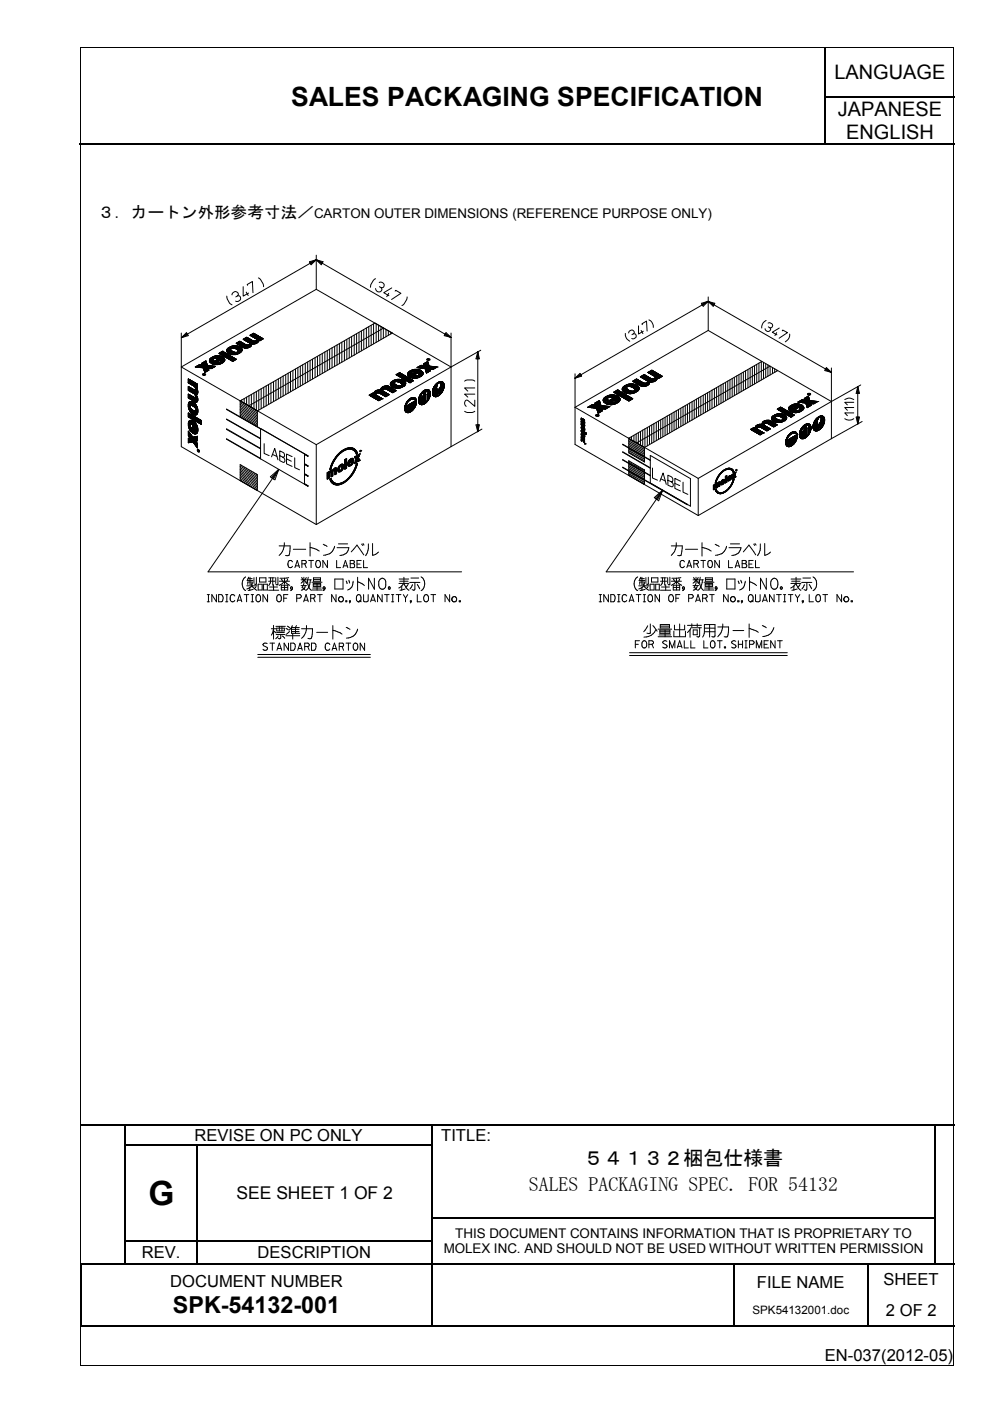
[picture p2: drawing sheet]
<svg xmlns="http://www.w3.org/2000/svg" width="210mm" height="297mm" viewBox="0 0 210 297" stroke-linecap="round" stroke-linejoin="round" font-family="sans-serif">
<defs><g id="words">
<text font-size="7.1" x="31.5" y="255.5">G</text>
<text font-size="5.6" x="61.7" y="22.4">SALES PACKAGING SPECIFICATION</text>
<text font-size="5" x="36.7" y="278.3">SPK-54132-001</text>
<g font-size="4.2">
<text x="176.9" y="16.8">LANGUAGE</text>
<text x="177.6" y="24.6">JAPANESE</text>
<text x="179.4" y="29.4">ENGLISH</text>
<text x="123.7" y="247">５４１３２梱包仕様書</text>
<text x="112.1" y="252.5">SALES PACKAGING SPEC. FOR 54132</text>
</g>
<text font-size="3.7" x="50.1" y="254.3">SEE SHEET 1 OF 2</text>
<g font-size="3.5">
<text x="20.7" y="46.3">３．カートン外形参考寸法／</text>
<text x="41.2" y="241.9">REVISE ON PC ONLY</text>
<text x="93.5" y="241.9">TITLE:</text>
<text x="30.1" y="266.7">REV.</text>
<text x="54.6" y="266.7">DESCRIPTION</text>
<text x="36.1" y="272.9">DOCUMENT NUMBER</text>
<text x="160.5" y="273.1">FILE NAME</text>
<text x="187.3" y="272.5">SHEET</text>
<text x="187.8" y="279">2 OF 2</text>
<text x="174.9" y="288.6">EN-037(2012-05)</text>
</g>
<g font-size="2.8">
<text x="66.6" y="46.3">CARTON OUTER DIMENSIONS (REFERENCE PURPOSE ONLY)</text>
<text x="96.5" y="262.4">THIS DOCUMENT CONTAINS INFORMATION THAT IS PROPRIETARY TO</text>
<text x="94.1" y="265.7">MOLEX INC. AND SHOULD NOT BE USED WITHOUT WRITTEN PERMISSION</text>
</g>
<text font-size="2.5" x="159.5" y="278.6">SPK54132001.doc</text>
</g></defs>
<g fill="none" stroke="#000" stroke-width=".25">
<path d="M174.9 10.2v10.2M16.8 30.4h158M174.9 20.6v9.7M175 20.5h27.5M175 30.4h27.5M17.2 238.5h9.3M26.6 238.7v4M26.7 238.5h64.8M91.6 238.7v4M91.7 238.5h106.4M198.2 238.7v4M198.3 238.5h4.1"/>
<path d="M26.6 243v4.8M26.6 248.1v4.9M26.6 253.2v4.9M26.6 258.4v4.6M26.7 242.9h15M41.8 243v4.8M41.8 248.1v4.9M41.8 253.2v4.9M41.8 258.4v4.6M42 242.9h49.5M91.6 243v4.8M91.6 248.1v4.9"/>
<path d="M91.6 253.2v4.9M91.6 258.4v4.6M91.7 258.3h106.4M198.2 243v4.8M198.2 248.1v4.9M198.2 253.2v4.9M198.2 258.4v4.6M17.2 268.1v13M17.6 267.9h8.9M26.6 263.2v4.6M26.7 263.1h15M26.7 267.9h15"/>
<path d="M41.8 263.2v4.6M42 263.1h49.5M42 267.9h49.5M91.6 263.2v4.6M91.6 268.1v13M91.7 267.9h63.7M155.6 268.1v13M155.7 267.9h28.2M184 268.1v13M184.1 267.9h14M198.2 263.2v4.6M198.3 267.9h4.1"/>
<path d="M17.3 281.2h74.2M91.7 281.2h63.7M155.7 281.2h28.2M184.1 281.2h18.3"/>
</g>
<g fill="#000">
<path d="M174.8 20.4h.2v.2h-.2zM174.8 30.3h.2v.3h-.2zM26.5 238.4h.2v.3h-.2zM91.5 238.4h.2v.3h-.2zM198.1 238.4h.2v.3h-.2zM26.5 242.7h.2v.3h-.2zM26.5 247.8h.2v.3h-.2zM26.5 253h.2v.2h-.2zM26.5 258.1h.2v.3h-.2zM41.7 242.7h.3v.3h-.3zM41.7 247.8h.3v.3h-.3zM41.7 253h.3v.2h-.3z"/>
<path d="M41.7 258.1h.3v.3h-.3zM91.5 242.7h.2v.3h-.2zM91.5 247.8h.2v.3h-.2zM91.5 253h.2v.2h-.2zM91.5 258.1h.2v.3h-.2zM198.1 242.7h.2v.3h-.2zM198.1 247.8h.2v.3h-.2zM198.1 253h.2v.2h-.2zM198.1 258.1h.2v.3h-.2zM17.1 267.8h.2v.3h-.2zM17.3 267.8h.3v.3h-.3zM26.5 263h.2v.2h-.2z"/>
<path d="M26.5 267.8h.2v.3h-.2zM41.7 263h.3v.2h-.3zM41.7 267.8h.3v.3h-.3zM91.5 263h.2v.2h-.2zM91.5 267.8h.2v.3h-.2zM155.4 267.8h.3v.3h-.3zM183.9 267.8h.2v.3h-.2zM198.1 263h.2v.2h-.2zM198.1 267.8h.2v.3h-.2zM17.1 281.1h.2v.2h-.2zM91.5 281.1h.2v.2h-.2zM155.4 281.1h.3v.2h-.3z"/>
<path d="M183.9 281.1h.2v.2h-.2z"/>
</g>
<g fill="#fff">
<path d="M17.2 10.2l.2 .2z" fill-rule="evenodd"/>
<path d="M55.6 15.8h112.4v9.7h-112.4z" fill-rule="evenodd"/>
</g>
<g fill="none" stroke="#000" stroke-width=".21">
<path d="M17.1 10.2v279.2M17.2 10.1h184.9M202.2 10.2v279.2M54.8 58.9a2.08 2.08 0 0 1 1.1 1.9M67.1 55.1l1 1 .2-.3M67.1 55.1l1.1 .9M67.1 55.1l1.2 .7M67.1 55.1l1.3 .6M67.1 55.1l1.4 .4-.1 .2M67.1 55.1l-1.5 .4 .2 .3M67.1 55.1l-1.4 .6 .1 .1M67.1 55.1l-1.3 .7"/>
<path d="M67.1 55.1l-1.1 1-.2-.3M67.1 55.1l-1.2 .9M67.1 54.1v7.2M67.1 55.1l28.5 16.5M67.1 55.1l-28.7 16.5M68.4 55.7l-.1 .1M79.6 59.1a2.08 2.08 0 0 0-1.1 1.8M80.4 59.9a.64 .64 0 0 1 .9 .2 .64 .64 0 0 1-.3 .9h-.2M38.4 70.6v24.1l28.7 16.5M39.6 70.7l-1.1 .9M39.7 70.9l.2 .3-1.4 .4M39.7 70.9l.1 .1-1.3 .6"/>
<path d="M39.7 70.9l-1.2 .7M39.7 70.9l-.2-.4-1 1.1M41.4 77.8h.1M41.4 77.8l1.7 .2M42.3 77.3l-.9 .5M42.4 77.3l-.9 .5M42.5 77.3l-.9 .6M42.5 77.9l1.4-.8-1.4 .8M42.6 77.3l-.9 .6M42.6 77.3l-.8 .6 .9-.5M42.8 77l.1 .4-.7-.1M42.8 77l.8-.5 .3 1"/>
<path d="M42.8 77l.8-.5-.8 .5M42.8 77.4l-.9 .5M42.9 79.3l.6-.1 .1 .3-.2 .1a.32 .32 0 0 1-.3 0 .32 .32 0 0 1-.2-.3zM43 79.4h.2M43.1 78l.3 1 .9-.6-.9 .5M43.2 79.2l.3 .2-.2 .1-.1-.1M43.2 78.3l1.2-.7-1.2 .7M43.3 79.3l-.1 .1M43.3 78.7l.9-.5-.9 .5M43.7 76.6l-.9 .4 .9-.4M43.7 76.6l-.9 .5M43.7 76.7l-.8 .5"/>
<path d="M43.7 76.8l-.8 .5M43.7 76.7l-.8 .6M43.8 76.8l-.9 .5M43.8 76.8l-1.8 1.1M43.8 76.9l-.9 .4M43.8 76.9l-1.6 1M43.8 77l-1.6 .9M43.8 77l-1.5 .9M43.9 77.1l-1.5 .8M43.9 77.2l-1.4 .7M43.9 77.2l-1.3 .7 1.3-.7M43.9 77.3l-1.2 .6"/>
<path d="M43.9 77.3l-1.1 .7M43.9 77.5l1.8 .2M43.9 77.4l-1 .6M43.9 77.4l-.9 .6 .9-.6M43.9 77.5l-.8 .5M44.1 77.5l-1 .5M44.2 78.1h.6M44.2 78.1l.1 .4-.9 .5M44.2 77.5l-1.1 .6M44.2 78.1l-.9 .6M44.2 77.5l-1 .6 1-.6M44.2 78.2l-.9 .5"/>
<path d="M44.2 78.3l-.9 .4M44.2 78.3l-.8 .5M44.2 78.4l-.8 .5M44.3 77.5l-1.1 .7 1.1-.6M44.4 77.6l-1.2 .6 1.2-.6M44.4 76.6l.8-.4-.8 .5M44.5 77.6l-1.3 .7M44.6 77.6l-1.4 .8M44.7 77.6l-1.5 .8M44.7 77.6l-1.4 .8M44.7 77l.2 .1M44.7 77l2.5-1.4-2.4 1.4"/>
<path d="M44.7 77.6l-1.4 .8 1.5-.8M44.8 77.6l-1.5 .9 1.6-.9M45 77.6l-1.7 1 1.7-1M45 77.6l-1.7 1 .9-.5M45.1 77.6l-.9 .5 1-.5M45.3 77.6l-.9 .5M45.3 75.6l-.6 .3M45.3 76.1l-.9 .5 .9-.5M45.3 76.3l-.8 .4M45.3 76.3l-.8 .5 .8-.4M45.3 76.4l-.8 .4M45.4 77.6l-1 .5"/>
<path d="M45.4 75.6l-.8 .4M45.5 77.6l-.9 .5M45.5 75.5l-1 .5M45.6 77.7l-.9 .4M45.6 75.5l-1.1 .6M45.7 77.7l-1 .4M45.7 77.7l-.9 .4M45.7 75.5l-1.2 .7M45.7 75.5l-1.3 .7M45.8 75.9l.8-.4-.8 .4M45.8 75.4l-1.4 .8M45.8 77.3l1.9-1-1.8 1"/>
<path d="M45.9 75.4l-1.5 .9M45.9 75.9h-.1a.43 .43 0 0 0-.6 .3l.1 .2M45.9 75.9l.5 .2-1.7 .9M46 75.4l-1.6 1M46 77.3l1.7-.9-1.6 .9M46.1 75.4l-1.7 1M46.1 77.3l1.5-.8-1.5 .8M46.1 75.4l-1.7 1.1M46.1 76.8l-.8 .5M46.2 76.8l-.8 .5M46.2 76l.8-.4-.7 .4M46.3 76.8l-.8 .5"/>
<path d="M46.3 75.4l-1.9 1.1 2-1.1M46.3 76.8l-.8 .5 .9-.5M46.4 75.4l-.9 .5M46.4 75.4l-.8 .5M46.4 74.9l3 1.7 .6-.4M46.4 74.9l.9-.4-.7 .5M46.5 75.4l-.9 .5M46.6 76.8l-.9 .5 .8-.5M46.7 76.8l-1 .5 2-1.1-1.9 1.1M46.7 75.5l-.8 .4M46.8 76.5a.52 .52 0 0 1-.8 .2v.1M46.8 75.5l-.8 .4"/>
<path d="M46.8 75.1l.8-.4-.7 .5M46.9 75.5l-.8 .5M46.9 75.2l.8-.4-.8 .4M46.9 75.6l-.8 .4M47.1 75.6l-.8 .5M47.2 74.5h.1M47.2 74.5l2.9 1.7M47.2 74.5l-.8 .4M47.2 75.7l.1 .1a.68 .68 0 0 1 .3 .7 .68 .68 0 0 1-.6 .5l-.8 .3-1.3-.2M47.2 75.7l-.7-.2a2.02 2.02 0 0 0-2 .7l-.1 .4 .2 .2M47.2 75.7l-2.4 1.3M47.2 75.7l-2.3 1.4"/>
<path d="M47.3 75.7l-2.4 1.4M47.3 76.9l-.4 .2M47.3 75.7l-2.3 1.5M47.3 74.6l-.7 .4 .9-.4M47.4 75.9l-2.3 1.3 2.4-1.3-.7 .6M47.4 74.6l-.7 .5M47.4 76.8l-.7 .4M47.5 75.5l.8-.4-.8 .4M47.5 74.7l-.8 .4 .8-.4M47.5 75.9l-2.2 1.3 .8-.4M47.5 74.7l-.7 .4M47.5 76.7l-.9 .5 .9-.5"/>
<path d="M47.5 75.9l-.7 .5M47.5 76l-.7 .4M47.5 76.6l-1 .7M47.6 76l-.8 .5M47.6 76.1l-.8 .5M47.6 76.6l-1.3 .7M47.6 76.2l-.9 .5M47.6 76.5l-1.4 .8M47.7 76.3l-1.8 1M47.7 74.8l-.7 .4 .8-.4M47.8 74.8l-.8 .5M47.8 74.9l-.6 .4"/>
<path d="M48.1 62.8a2.13 2.13 0 0 0 1.1 1.8M48.1 75l-.8 .4 .7-.4-.8 .4M48.2 74l1.1-.6-1.2 .6M48.2 75.1l-.8 .4M48.3 75.1l-.8 .5M48.3 74.8l.8-.5-.8 .5M48.3 76l.8-.4-.8 .4M48.3 74.8l.8-.4-.8 .4M48.4 76l.7-.4-.7 .5M48.4 75.2l-.7 .4M48.5 73.7h.1M48.5 73.7l-.5 .6 .5 .6"/>
<path d="M48.5 75.3l-.7 .4M48.6 75.3l-.9 .3M48.6 75.3l-.8 .4 .8-.4M48.6 75.3l-.7 .4M48.6 75l.9-.4-.8 .5M48.7 75.4l-.8 .4M48.7 75.4l-.7 .4 .8-.4M48.8 75.4l-.8 .5 .9-.5M48.9 74l-.8 .5M48.9 75.5l-.8 .4M48.9 74.2l.4 .3M48.9 74.2l-.7 .4"/>
<path d="M48.9 74l-.8 .5 .8-.5M48.9 74.2l-.8 .3M48.9 75.5l-.7 .4 .8-.4M48.9 75.5l-.7 .4M48.9 73.5l-.5 .3M48.9 74.2l-.7 .5M49 73.9l-.9 .5 1.9-1.1-1.9 1.1M49 74.3l-.8 .4M49 75.6l-.7 .4M49.1 75.1l.9-.4-.9 .4M49.1 73.4l-.8 .5M49.1 74.4l-.7 .4 .7-.4"/>
<path d="M49.1 73.4l-.9 .5M49.2 62.5a.66 .66 0 0 1 .6-.7 .66 .66 0 0 1 .7 .7l-.2 .2M49.2 75.6l-.7 .5M49.2 74.4l-.7 .5M49.2 73.4l-1 .6M49.2 75.7l-.7 .4M49.3 75.7l-.8 .4M49.3 74.5l-.8 .4M49.3 75.7l-.7 .5M49.3 74.5l-.7 .5M49.4 74.5l-.8 .5M49.4 75.8l-.8 .4"/>
<path d="M49.4 75.8l-.7 .4 .8-.4M49.4 73.3l-1.3 .8 1.3-.7M49.5 73.3l-1.4 .8M49.5 75.9l-.6 .4M49.5 74.6l-.7 .5M49.6 73.8l.5 .2M49.6 73.8l-.6 .1-.1 .3M49.6 73.3l-1.5 .9M49.6 73.8l.7-.4-.7 .4M49.6 74.6l-.8 .5M49.6 73.3l-1.5 .9 1.6-.9M49.6 75.9l-.7 .4 .8-.4"/>
<path d="M49.7 74.6l-.8 .5M49.7 73.3l-1.6 1M49.7 75.9l-.8 .5M49.8 74.7l-.8 .4M49.8 76l-.8 .4M49.8 76l-.7 .5 .9-.4-.8 .4M49.8 73.3l-1.8 1 1.9-1M50 62.9l.3-.2a.63 .63 0 0 1 .7 .9 .63 .63 0 0 1-1 .2M50 73.9l.8-.4-.8 .5M50 73.3l-.9 .5M50 76.1l-.8 .4M50 74l.8-.5-.7 .5"/>
<path d="M50 76.1l-.7 .4M50 73.3l-.8 .5M50.1 74.7l-.9 .5M50.1 74l.4 .3M50.1 74.7l-.8 .5M50.2 73.3l-.9 .5M50.2 75.1l1-.6-1 .6M50.2 74.7l-.8 .5M50.2 73.3l-.8 .5M50.2 74l.8-.4-.8 .5M50.3 74.7l-.9 .5M50.3 73.4l-.8 .4"/>
<path d="M50.4 72.9l.7-.3-.7 .4M50.4 73.4l-.8 .4M50.5 74.3v.2a.89 .89 0 0 1-1.2 0M50.5 74.3l.8-.3-.8 .5M50.5 74.5l.8-.5-.8 .5M50.5 73.4l-.8 .4M50.6 73.4l-.9 .5M50.6 73.1l.8-.4-.7 .4M50.6 73.4l-.8 .5M50.7 73.4l-.8 .5M50.7 73.5l-.7 .4M50.9 73.6l.3 .3 .1 .4a1.48 1.48 0 0 1-1.3 .9h-.8l-.7-.3"/>
<path d="M50.9 73.6l-.7-.3h-.8l-.9 .4M50.9 72.4l-.8 .4 .9-.4-.8 .5M50.9 73.6l-.8 .4M50.9 73.6l-.7 .4M51 72.5l-.8 .4M51 73.7l-.8 .4M51 74.7l-.5 .3M51.1 72.5l-.8 .4M51.1 73.7l-.8 .4M51.1 73.4l.8-.5-.8 .5M51.1 73.7l-.8 .5 .8-.4M51.1 72.5l-.8 .4 .8-.4"/>
<path d="M51.1 74.6l-.7 .5M51.2 73.8l-.8 .5M51.2 72.6l-.7 .4M51.2 73.8l-.7 .5M51.2 73.9l-.7 .4M51.2 74.5l-1.1 .6M51.3 72.6l-.8 .4M51.3 72.6l-.7 .5M51.3 74.3l-1.5 .9M51.3 74.1l-.9 .5M51.3 74.3l-1.6 .9M51.3 74.4l-1.4 .8 1.4-.8-1.3 .7"/>
<path d="M51.3 74.1l-1.9 1.1M51.3 74.3l-1.4 .9M51.3 74.1l-1.8 1.1 1.9-1.1M51.4 73.5l.8-.4-.8 .4M51.4 74.2l-1.8 1M51.5 72.7l-.8 .5M51.5 72.7l-.7 .5M51.5 72.8l-.7 .4M51.6 60.8v2l1.1-.7M51.6 72.8l-.8 .4 .8-.4M51.6 72.8l-.7 .4M51.7 72.9l-.8 .4 .8-.4"/>
<path d="M51.7 72l.8-.4-.8 .5M51.7 72.9l-.7 .4 .8-.4M51.9 72.1l.8-.4-.8 .5M51.9 73l-.7 .4 .7-.4M52 73l-.8 .4M52 73.8l1.3-.8-1.3 .8M52 73l-.7 .5M52.1 73.1l-1.3-.8-.7 .5 1.7 1M52.1 73.1l-.8 .4M52.1 73.8l1.2-.7-1.1 .7M52.2 72.3l.8-.4-.8 .4M52.2 73.2l-.7 .4 .8-.4"/>
<path d="M52.2 73.1l-.8 .5M52.2 61.9l.4 .8M52.3 71.5l-.7 .5M52.3 73.2l-.8 .4M52.4 71.5l-.8 .5M52.4 71.6l-.8 .4M52.4 73.2l-.8 .4M52.4 73.2l-.8 .5M52.5 73.2l-.9 .5M52.5 60.5l-.1-.2 1.1-.6 .1 2.4M52.5 72.5l.8-.4-.7 .4M52.5 71.6l-.7 .5"/>
<path d="M52.5 71.7l-.7 .4M52.6 71.7l-.7 .4M52.6 73.2l-1 .5M52.7 71.8l-.7 .4 .8-.4M52.7 73.1l-1 .6M52.9 71.8l-.8 .5M52.9 71.9l-.7 .4M53 71.9l-.7 .4 .7-.4M53 71.1h.1M53 71.1l.8-.4 2 1.1M53 71.1l.8-.4-.7 .4M53 71.1l1.3 .7"/>
<path d="M53.1 72l-.7 .4M53.1 72l-.8 .4M53.1 72l-.6 .4M53.1 73.5l-.3 .2M53.2 73.4l-.5 .3M53.2 73.4l-.6 .3M53.3 72.1l-.8 .4M53.3 73.4l-.8 .3M53.3 73v.4l-.3 .2-1.2 .2M53.3 73.3l-.8 .5 .8-.5M53.3 73.2l-1 .6M53.3 73.2l-1.1 .6"/>
<path d="M53.3 73.2l-.9 .6M53.3 73l-1.4 .8M53.4 72.9l-.1 .1M53.4 72.1l-.8 .5M53.4 72.1l-.7 .5M53.5 72.2l-.8 .4M53.6 72.2l-1.3-.7-.7 .4 1.4 .9-.2 .3h-.7M53.6 72.2l-.8 .4M53.6 72.9l1.2-.6-1.2 .6M53.6 72.3l-.8 .4M53.7 72.3l-.8 .4 .8-.4M53.7 71.5l.8-.4-.7 .4"/>
<path d="M53.7 72.3l-.7 .5 .8-.5M53.7 72.3l-.8 .5M53.8 72.3l-.8 .5M53.8 71.6l.9-.4-.7 .4M53.9 70.7l-.7 .5M53.9 70.7l-.7 .5 .8-.4M53.9 70.7l-.8 .5M54 72.3l-1 .6M54.1 70.8l-.8 .4M54.1 72.3l-1.1 .6M54.1 72.3l-1.2 .7M54.1 71.8l.8-.5-.7 .5"/>
<path d="M54.2 72.3l-1.3 .7M54.2 70.9l-.8 .4M54.3 71.8l.1 .1-.1 .4-.7-.1M54.3 71l-.8 .4 .8-.4M54.4 71.9l.8-.4-.8 .5 .8-.5-.8 .5M54.4 71l-.8 .4M54.4 71l-.8 .5M54.4 71l-.7 .5M54.5 71.1l-.7 .4M54.6 72.6l-.3 .3M54.7 72.6l-.6 .3M54.7 71.2l-.7 .4"/>
<path d="M54.7 72.4l-.8 .5M54.7 72.5l-.8 .4M54.7 72.5l-.7 .4M54.8 72.2l-.3 .5-.6 .2h-.5M54.8 71.2l-.8 .5M54.8 72.4l-1 .5M54.8 72.2l-1.2 .7M54.8 72.3l-1 .6M54.8 72.3l-1.1 .6M54.8 71.2l-.7 .5M54.9 71.3l-.8 .4M54.9 72.2h-.1"/>
<path d="M55 71.4l-.7 .4M55.1 71.4l-.9 .4M55.1 71.5l-.7 .4M55.3 71.5l-.9 .6M55.3 71.6l-.9 .5M55.4 71.6l-1 .5M55.4 71.6l-1 .6M55.4 71.6l-3.7 2.1 3.8-2.1M55.5 71.7l-3.6 2.1M55.5 71.6l-3.7 2.2M55.5 71.7l-2.1 1.2M55.5 71.7l-3.7 2.1"/>
<path d="M55.6 71.7l-2.2 1.2M55.6 71.7l-2.1 1.2M55.6 71.8l-.7 .4 .8-.4M55.6 71.7l-.7 .5M55.7 71.8l-.8 .4M55.8 71.8l-.8 .4M55.8 71.8l-.7 .5-.2-.1M60 79.7v4.2M60.6 79.4v4.3M61.1 79.1v4.3M61.6 78.8v4.3M62.1 78.5v4.3"/>
<path d="M62.7 78.2v4.3M63.2 77.9v4.3M63.7 77.6v4.3M64.2 77.3v4.3M64.7 77v4.3M65.2 76.7v4.3M65.7 76.5v4.2M66.3 76.2v4.1M66.8 75.9v4.2M67.1 61.3l-28.7 16.5 28.7 16.5M67.1 61.3l28.5 16.5M67.3 75.6v4.2"/>
<path d="M67.8 75.3v4.2M68.3 75v4.2M68.9 74.6v4.3M69.4 74.3v4.3M69.9 74v4.3M70.4 73.7v4.3M71 73.4v4.3M71.5 73.2v4.2M72 72.9v4.2M72.5 72.6v4.2M73 72.3v4.2M73.5 72v4.2"/>
<path d="M74 71.7v4.2M74.5 71.4v4.2M75.1 71.1v4.2M75.6 70.8v4.2M76.1 70.5v4.2M76.6 70.2v4.2M77.1 69.9v4.2M77.7 69.6v4.2M78.2 69.3v4.2M78.7 69v4.2M79.2 68.7v4.2M79.8 68.7v3.9"/>
<path d="M80.3 69v3.3M80.4 60.8l.5 .4a.66 .66 0 0 1-.6 .7 .66 .66 0 0 1-.7-.7M80.8 69.3v2.7M81.3 69.6v2.1M81.3 69.6l-28.6 16.5M81.8 69.8v1.6M82.3 70.1v1M82.4 62.2l-.4 .7M82.8 70.4v.4M83.1 61l-1.7 1.1 1.1 .6M83.8 61.7l.1-.1 1.1 .6-2 1.3M84.3 79.6l.7-.4-.7 .4"/>
<path d="M84.4 79.7l.8-.4-.7 .4M84.6 79.8l.7-.4-.7 .4M84.8 79l-.8 .5 .8-.5M84.8 79.1l-.7 .4 .7-.4M84.8 79.1l-.7 .4M84.9 79.1l-.8 .4M84.9 79.1l-.7 .4M85 79.2l-.8 .4M85 79.2l-.7 .4M85.1 79.2l-.7 .4M85.1 79.2l-.7 .5M85.3 79.3l-.8 .5"/>
<path d="M85.4 79.4l-.7 .4 .7-.4M85.4 79.4l-.7 .4M85.5 79.5l-.8 .4M85.5 79.5l-.7 .4M85.6 79.5l-.8 .4M85.6 79.5l-.7 .5M85.7 79.6l-.7 .4M85.8 79.6l-.8 .5M85.9 79.7l-.7 .4 .8-.4M86 79.8l-.7 .4M86.1 79.8l-.7 .5 .8-.5M86.1 79.8l-.7 .5"/>
<path d="M86.2 79.9l-.7 .4M86.3 79.9l-.8 .4M86.3 62.9a2.13 2.13 0 0 1-1.1 1.9M86.4 80l-.8 .4M86.4 80l-.7 .4M86.9 78.7a.65 .65 0 0 0-.5 .6 .65 .65 0 0 0 .5 .6M87.2 78.5l-.4 .2M87.2 79.1l-.7 .4M87.2 79l-.7 .5M87.3 79.2l-.8 .4M87.3 79.2l-.8 .4 .8-.4M87.3 79l-.9 .5"/>
<path d="M87.3 79.2l-.7 .5M87.4 78.9l-1 .5 .9-.4M87.4 78.4l-.7 .4M87.5 78.4l-.9 .5M87.5 78.4l-.9 .6M87.6 78.4l-1.1 .6M87.7 78.4l-1.2 .6M87.8 79.5l.4 .2M87.8 79.5l-.8 .5M87.8 78.4l-1.3 .7M87.8 79.6l-.8 .4M87.8 78.3l-1.3 .9 1.4-.9"/>
<path d="M87.9 79.6l-.7 .5M87.9 79.6l-.8 .5M88 78.3l-1.6 .9M88.1 79.7l-.9 .4M88.1 78.3l-1.7 .9 1.7-.9M88.1 78.9h.1M88.1 78.9l-.7 .4-.1-.1M88.1 78.9a.62 .62 0 0 0-.9 .1l.1 .2M88.1 79.7l-.8 .4M88.1 79.7l-.7 .4M88.1 78.3l-1.7 1 1.8-1M88.2 79.7l-.8 .4 .8-.4"/>
<path d="M88.3 78.3l-1.9 1.1 1.9-1.1M88.3 79.7l-.8 .4M88.3 78.3l-.8 .5M88.4 78.3l-.9 .5M88.4 79.7l-.8 .5M88.5 79.7l-.8 .5 .8-.5M88.5 78.3l-.9 .5M88.5 78.3l-.8 .5M88.6 79.7l-.9 .5M88.6 78.3l-.8 .5M88.7 78.4l-.8 .4M88.8 79.2l.7-.4a.78 .78 0 0 1 .1 .8 .78 .78 0 0 1-.7 .4l-1.2 .2-.8-.3"/>
<path d="M88.8 79.2a.28 .28 0 0 1 0 .4 .28 .28 0 0 1-.3 .1h-.3M88.8 79.2l.8-.4-.8 .5M88.8 78.4l-.8 .4M88.9 79.5l.8-.5-.8 .5M88.9 78.4l-2.3 1.3 2.3-1.3-.8 .4M88.9 78.4l-2.2 1.4M89.1 78l1.7-1zM89.1 78.5l-2.4 1.3 2.4-1.3M89.1 78.4l-2.4 1.4M89.2 78.5l-1.3-.2-.8 .3M89.2 78.5l.2 .1M89.2 78.5l-2.4 1.4"/>
<path d="M89.2 78.6l-2.3 1.3M89.3 78.6l-2.4 1.3M89.3 78.6l-2.3 1.4 2.4-1.4M89.4 78.1l1.4-.9-1.4 .9M89.4 78.6l-1.6 .9M89.4 77.5l-.9 .4M89.4 77.5l-.8 .4M89.4 79.7l-.6 .3M89.5 77.5l-.9 .5 .9-.5M89.5 78.1l1.4-.8-1.3 .8M89.5 79.6l-.8 .5M89.5 79.6l-.9 .5"/>
<path d="M89.5 78.8l-.7 .4M89.6 79.5l-1 .6M89.6 78.9l-.8 .4M89.6 77.5l-.9 .5M89.6 79.5l-1.1 .6M89.6 79.5l-1.2 .6M89.7 79.4l-1.4 .7M89.7 79l-.8 .5M89.7 79.4l-1.4 .8M89.7 79.3l-1.5 .9M89.7 79l-.8 .4M89.7 79.2l-1.6 1"/>
<path d="M89.7 79.1l-1.9 1.1M89.7 77.5l-.9 .5M89.8 77.1l.2 .4h-.7l-.9 .4 1.7 .2M89.8 77.2l.9-.5 .3 .9M89.8 77.5l-.9 .5M90 78.1l1-.5-.9 .5M90.1 78.1l.3 1 .9-.5-.9 .5M90.2 78.4l1.4-.7-1.3 .8M90.4 79l.9-.5-.9 .5M90.4 78.9l.8-.5-.8 .6M90.5 76.1l.5-.1 .2 .2a.34 .34 0 0 1-.4 .2 .34 .34 0 0 1-.3-.3zM90.7 76.7l-.8 .6"/>
<path d="M90.7 76.9l-.8 .4M90.7 76.8l-.8 .5M90.8 77l-.9 .5M90.8 76.9l-.9 .5M90.8 77.1l-1.5 .9M90.8 77.1l-1.6 .9M90.8 77l-1.6 1M90.8 77l-1.7 1M90.8 76.2l-.1 .1M90.8 76.2v-.1l-.2 .1 .3 .2M90.8 76.2h.3M90.8 77.2l-1.5 .8"/>
<path d="M90.9 77.4l-1.2 .7M90.9 77.3l-1.2 .8 1.2-.7M90.9 77.5l-.9 .6M90.9 77.5l-1 .6M90.9 77.5l-1.1 .6M90.9 77.4l-1.1 .7M91 77.6l1.7 .2M91 77.6l-.9 .5M91 77.6l-1 .5M91.1 77.6l-1 .5M91.1 77.6l-1 .6M91.1 78.2l.8 .1"/>
<path d="M91.1 78.2l.2 .4M91.2 78.3l-.9 .5M91.2 77.6l-1 .7M91.2 78.4l-.8 .5M91.2 78.4l-.9 .5M91.3 77.7l-1.1 .6 1.2-.6M91.4 77.7l-1.2 .7M91.4 78.3l1-.5-.8 .5M91.4 77.7l-1.2 .7 1.3-.7M91.6 77.7l-1.3 .8M91.7 77.7l-1.4 .8M91.8 77.7l-1.5 .9"/>
<path d="M91.8 77.7l-1.5 .9 1.6-.9M91.9 77.7l-1.6 1M92 77.7l-1.7 1 .9-.5M92.1 77.7l-1.8 1.1M92.2 77.8l-.9 .4M92.2 77.8l-.8 .4M92.5 77.8l-.9 .5M92.6 77.8l-.9 .5M92.7 77.8h.1M92.7 77.8l-.9 .5M94.3 71l1.3 .5M94.4 70.8l.2-.3 1 1"/>
<path d="M94.4 70.8v-.1l1.2 .8M94.4 70.8l1.2 .7M94.4 70.8l-.2 .4 1.4 .3M95.6 70.6v24.1M95.6 77.8l-28.5 16.5M101.3 74.6v16.9M101.3 74.6l.3 1.5h-.7zM101.3 74.6l-.2 1.5M101.3 74.6l.2 1.5M101.9 74.3l-6.3 3.5M121.9 79.2v15l26.1 15.1M123.1 79.3l-.1-.1-1.1 1"/>
<path d="M123.1 79.3l-1.2 .9M123.1 79.3v.2M123.1 79.5l-1.2 .7M123.1 79.5l.1 .1-1.3 .6M123.1 79.5l.2 .3-1.4 .4M132.6 70.7a1.67 1.67 0 0 0 .9 1.6M133.3 70.6a.57 .57 0 0 1 .6-.6 .57 .57 0 0 1 .6 .6l-.2 .2M134 71l.7-.2a.61 .61 0 0 1 .1 .8 .61 .61 0 0 1-.9 .2M135.4 69.1v1.7l1-.6M135.8 79.9l1.5 1-.3 .3h-.7M135.8 79.9l.8-.5 1.4 .8M135.9 70.1l.4 .6"/>
<path d="M136.2 68.8l-.1-.1 1-.6 .1 2.1M136.6 79.4l-.8 .5M136.7 79.5l-.9 .4M136.7 79.5l-.9 .5M136.8 79.5l-.8 .5M136.9 79.6l-.9 .5M136.9 79.6l-.8 .5 .8-.5M137 79.7l-.8 .4M137.1 79.7l-.9 .5M137.1 79.8l-.7 .4 .8-.4M137.2 79.8l-.8 .5M137.3 79.8l-.8 .5"/>
<path d="M137.4 79h.1M137.4 79l1.5 .9v.2l-.3 .2-.6-.1M137.4 79.9l-1 .4M137.5 79.9l-.9 .5M137.5 80l-.8 .4M137.6 67.8a1.57 1.57 0 0 1 .9 1.6M138.2 78.5l2.2 1.3-.8 .5-.2-.2M138.2 78.5l-.8 .5M138.3 78.5l-.9 .5M138.3 78.6l-.8 .4M138.4 78.6l-.8 .5M138.5 78.7l-.9 .4"/>
<path d="M138.5 78.7l-.8 .5M138.6 78.7l-.8 .5M138.7 78.8l-.8 .5M138.7 78.8l-.9 .4M138.8 78.8l-.8 .5M138.9 78.9l-.9 .4M138.9 79.9l.9-.5-.9 .5M138.9 78.9l-.8 .5M139 79l-.8 .4M139.1 79l-.9 .5M139.1 79l-.8 .5M139.2 79.1l-.7 .5 .8-.5"/>
<path d="M139.2 79.1l-.9 .4M139.4 79.2l-.9 .4 .9-.4M139.4 79.2l-.8 .5M139.5 79.2l-.8 .5M139.6 79.3l-.9 .5M139.6 79.3l-.8 .5 .9-.4-.8 .5 .8-.5M139.8 79.5l-.9 .5M139.8 79.4l-.9 .6M139.9 79.5l-1 .5M139.9 79.5l-1 .6M140 79.5l-1.1 .6M140 79.5l-4 2.4"/>
<path d="M140.1 79.6l-4.1 2.3M140.1 79.6l-4 2.3M140.3 79.7l-.9 .4M140.3 79.7l-.8 .5 .9-.4M148.9 64.6l.1 .2M150.2 70.1l-28.3 16.3 26.1 15M150.2 70.1l26.1 15M150.2 63.9l-28.3 16.3M150.2 63.9l26.1 15.1M150.2 62.9v7.2M150.2 63.9l-1.1 1-.1-.1M150.2 63.9l-1.2 .9"/>
<path d="M150.2 63.9l-1.3 .7M150.2 63.9l-1.4 .6 .1 .1M150.2 63.9l-1.5 .4 .2 .3M150.2 63.9l1.4 .4-.1 .2M150.2 63.9l1.3 .6M150.2 63.9l1.2 .7M150.2 63.9l1.1 .9M150.2 63.9l1 1 .2-.3M151.5 64.5l-.1 .1M156.2 79.7v3.9M156.7 79.5v3.8M157.1 79.2v3.9"/>
<path d="M157.6 78.9v3.9M158.1 78.6v3.9M158.6 78.4v3.8M159 78.1v3.9M159.5 77.8v3.9M160 77.6v3.8M160.4 77.3v3.8M160.9 77v3.9M161.4 76.7v3.9M161.5 76.6l-28.2 16.3M161.9 76.8v3.5M162.3 77.1v3"/>
<path d="M162.4 67.9a1.57 1.57 0 0 0-.9 1.7M162.8 77.4v2.4M162.9 68.5a.59 .59 0 0 1 .8 .2 .59 .59 0 0 1-.3 .8h-.2M162.9 69.3l.5 .4a.57 .57 0 0 1-.6 .6 .57 .57 0 0 1-.6-.6M163.3 79.5l-.1-1.9-28.2 16.3M163.8 77.9v1.3M164.3 78.2v.8M164.7 70.5l-.4 .7M164.7 78.5v.2M164.9 78.6l-28.2 16.3M165.2 69.6l-1.5 .8 1 .6M165.9 70.1v-.1l1.1 .5-1.8 1.2"/>
<path d="M167.4 70.8a1.67 1.67 0 0 1-.9 1.7M175 78.4l1.3 .6M175 78.2l-.1 .4 1.4 .4M175 78.2l1.3 .8M175 78.2l.1-.1 1.2 .9M175 78.2l.2-.3 1.1 1.1M176.3 78v15M39.9 93.9h.1M39.9 87.6h.1M39.9 86.1h.1M39.9 81.2h.1M39.9 81.2v-.9l2 1.1v.9h-.2l.3 1-.4 .4"/>
<path d="M39.9 86.1l.3 1 .7 .7M39.9 85.7v.6M39.9 87.6l2.8 1.6v.8l-2.8-1.6zM39.9 81.2l1.2 .6M40 80.3v.9M40 82v.8M40 83.6v.8M40 85.5v1M40 87.6v.8M40 89.5v1M40 91.4v1M40 92.9v1"/>
<path d="M40 80.4v.8M40 85.4v1.2M40 89.4v1.2M40 91.5v1M40 83.6v.9M40 87.6l.1 .9M40 91.6l.1 .9M40.1 85.3v1.6M40.1 89.3v1.5M40.1 92.9l-.1 1M40.1 80.5v.8M40.1 82v.9"/>
<path d="M40.1 83.7v.8M40.1 85.3v1.7M40.1 87.7v.8M40.1 89.2v1.8M40.1 91.7v.9M40.1 92.9v.9M40.2 80.5v.8M40.2 82.1v.8M40.2 83.7v.8M40.2 85.2v1.8M40.2 87.7v.8M40.2 89.2v1.9"/>
<path d="M40.2 91.7v1M40.2 92.9v.9M40.2 85.2v1.9M40.2 87.8v.8M40.2 91.8v1M40.3 80.5v.9M40.3 82.1v.9M40.3 83.7v.9M40.3 87.8v.8M40.3 91.8v2M40.3 85.1v2.1M40.3 89.2v2.1"/>
<path d="M40.3 80.6v.8M40.3 82.2v.8M40.3 83.8v.8M40.3 85.1v1M40.3 86.4v.9M40.3 89.2v.9M40.3 90.4v.9M40.3 91.9v1.9M40.4 80.6v.8M40.4 82.2v.8M40.4 83.8v.8M40.4 85.1v.9"/>
<path d="M40.4 86.4v.9M40.4 87.8v.8M40.4 89.2v.8M40.4 90.5v.9M40.4 92v1.8M40.4 82.3v.8M40.4 83.9v.8M40.4 86.5v.9M40.4 87.8v.9M40.4 89.1v.9M40.4 90.6v.8M40.4 92.1v1.7"/>
<path d="M40.5 80.6v.9M40.5 82.3v.8M40.5 83.9v.8M40.5 85.1v.8M40.5 86.6v.9M40.5 87.9v.8M40.5 89.1v.9M40.5 90.6v.9M40.5 92.1v1.7M40.5 85.9l.4 .2M40.5 85.9l-.2 .2v.3l.6 .6M40.5 90h.4"/>
<path d="M40.6 80.7v.8M40.6 82.3v.8M40.6 83.9v.8M40.6 85.1v.8M40.6 86.7v.8M40.6 87.9v.8M40.6 89.1v.9M40.6 90.7v.9M40.6 92.2v1.5M40.6 83.9v.9M40.6 85.1v.9M40.6 86.7v.9"/>
<path d="M40.6 88v.8M40.6 89.2v.8M40.6 90.8v.8M40.6 92.3v1.4M40.6 80.7v.9M40.6 82.3v.9M40.6 86.8v.8M40.6 92.4v1.3M40.7 80.8v.8M40.7 82.4v.8M40.7 84v.8M40.7 85.1v.9"/>
<path d="M40.7 86.8v.9M40.7 88v.9M40.7 89.2v.8M40.7 92.4v1.3M40.8 80.8v.9M40.8 82.4v.8M40.8 84v.8M40.8 85.2v.8M40.8 86.9v.8M40.8 88.1v.8M40.8 89.2v.8M40.8 92.5v1.2"/>
<path d="M40.8 80.9v.8M40.8 82.5v.8M40.8 84.1v.8M40.8 86.9v.9M40.8 92.6v1.1M40.9 80.9v.8M40.9 82.5v.8M40.9 84.1v.8M40.9 85.2v.9M40.9 87v.8M40.9 88.1v.8M40.9 89.2v2.6"/>
<path d="M40.9 92.7v1M40.9 92.7l-1-1.3v.9l.4 .5-.4 .2v.9M40.9 92.7l1-.2v.9l-.4 .1 .4 .6v.9l-1-1.4-1 .3M40.9 82.5v.9M40.9 84.1v.9M40.9 89.2v2.7M40.9 85.3l.9 .9 .2 .8M40.9 85.3l-.7-.1-.2 .2-.1 .5M40.9 86.1l.5 .3M40.9 87l.5 .2M40.9 89.3l.8 .7 .3 1M40.9 89.3l-.6-.1a1.48 1.48 0 0 0 0 2l.3 .4v-.8a.47 .47 0 0 1-.1-.8"/>
<path d="M41 80.9v.8M41 82.5v.9M41 84.2v.8M41 85.3v.8M41 87v.9M41 88.2v.8M41 89.3v2.6M41 92.7v1.1M41 81v.8M41 92.7v1.2M41.1 81v.8M41.1 82.6v.8"/>
<path d="M41.1 84.2v.8M41.1 85.3v.9M41.1 87.1v.8M41.1 88.2v.9M41.1 89.3v2.6M41.1 92.7v1.3M41.1 81.8l.3 .5-.1 .4-1.4-.7v.8l1.2 .6M41.1 83.4l.3 .5v.3h-.3M41.1 84.2l-1.2-.6v.8l1.6 .9M41.1 81v.9M41.1 82.6v.9M41.1 84.2v.9"/>
<path d="M41.1 85.4v.8M41.1 88.3v.8M41.1 89.4v2.5M41.2 81.1v.8M41.2 82.7v.8M41.2 84.3v.8M41.2 85.4v.9M41.2 87.1v.9M41.2 88.3v.8M41.2 89.4v2.6M41.2 92.7v1.4M41.2 81.1v.9"/>
<path d="M41.2 82.7v.9M41.2 85.5v.8M41.2 89.5v2.5M41.2 92.6v1.5M41.3 91.1h.1M41.3 90.3a.58 .58 0 0 1 .1 .8h-.1M41.3 81.1v.9M41.3 82.7v1M41.3 84.3v.9M41.3 85.5v.9M41.3 87.1v.9M41.3 88.3v.9"/>
<path d="M41.3 89.5v2.5M41.3 92.6v1.6M41.4 86.4l.2 .4v.2l-.2 .2M41.4 81.2v.9M41.4 82.6v1.1M41.4 84.2v1M41.4 85.6v.8M41.4 87.2v.8M41.4 88.4v.8M41.4 89.6v.9M41.4 91.1v.9M41.4 92.6v1.7"/>
<path d="M41.4 81.2v1.1M41.4 82.6v1.3M41.4 85.6v.9M41.4 89.7v.8M41.4 92.6v1.8M41.4 81.2v4.1M41.4 85.7v.9M41.4 87.1v.9M41.4 89.7v.9M41.5 81.2v4.1M41.5 85.7v1.1M41.5 88.5v.8"/>
<path d="M41.5 89.7v1.1M41.5 92.6v1.9M41.5 87v1M41.5 91v1M41.6 81.3v4M41.6 85.9v2.1M41.6 88.5v.8M41.6 89.9v2M41.6 92.6v.9M41.6 93.6v1M41.6 83.8l.3 .6 .1 .5-.5 .4M41.6 83.7v.1"/>
<path d="M41.6 81.3v2.4M41.6 83.8v1.5M41.6 85.9v2M41.6 88.5v.9M41.6 90v1.9M41.6 92.5v1M41.6 93.7v1M41.7 81.3v2.4M41.7 83.8v1.5M41.7 86v1.9M41.7 88.6v.8M41.7 90v1.9"/>
<path d="M41.7 92.5v1M41.7 93.8v.9M41.7 81.4v.8M41.7 82.3v1.4M41.7 83.9v1.4M41.7 86.1v1.8M41.7 90.1v1.8M41.7 93.8v1M41.8 81.4v.8M41.8 82.4v1.2M41.8 84v1.2M41.8 86.2v1.6"/>
<path d="M41.8 88.6v.8M41.8 90.3v1.5M41.8 92.5v1M41.8 93.9v1M41.8 95.3l.2-.1 .2 .2v.5l-.3-.2zM41.8 81.4v.9M41.8 82.5v1.1M41.8 84.2v.9M41.8 86.3v1.5M41.8 88.6v.9M41.8 92.5v.9M41.8 94v1"/>
<path d="M41.9 82.6v.9M41.9 84.2v.9M41.9 86.4v1.3M41.9 88.7v.8M41.9 90.5v1.2M41.9 95.4l.3 .1v.3l-.1-.3M41.9 82.8v.6M41.9 84.4v.6M41.9 86.6v1M41.9 90.7v.9M41.9 95.6h.2M42 87.2l-.2 .6a.68 .68 0 0 1-.9 0"/>
<path d="M42 91.3l-.2 .4a.58 .58 0 0 1-.9 .1M42 88.7v.9M42 88.8v.8M42.1 88.8v.8M42.1 88.8v.9M42.2 88.9v.8M42.3 88.9v.8M42.3 88.9v.9M42.4 89v.8M42.5 89v.8M42.5 89v.9M42.5 89.1l.1 .8"/>
<path d="M42.6 89.1v.8M42.7 89.2v.8M50.9 85v3.4l3.7 2.1v-3.4M50.9 85l3.7 2.1M50.9 85l28.6-16.5 3.7 2.1-28.6 16.5M50.9 99.5l2.1 3.6M50.9 98.9l2.6 4.5M50.9 88l.3 .6M50.9 87.4l.8 1.5M50.9 86.8l1.3 2.4M50.9 86.2l1.9 3.2M50.9 85.6l2.4 4.1"/>
<path d="M50.9 85l2.9 5M51.1 98.6l3 5.1M51.2 84.8v.4M51.4 85.3l2.9 5M51.6 98.9l3 5.1M51.8 84.5v1M51.9 85.6l2.7 4.6M52.2 99.2l2.4 4.2M52.3 84.2v1.6M52.5 85.9l2.1 3.7M52.7 99.5l1.9 3.3M52.8 83.9v2.2"/>
<path d="M53 86.1l1.6 2.9M53.2 99.8l1.4 2.4M53.3 83.6v2.8M53.5 86.4l1.1 2M53.8 83.3v3.4M54 86.7l.6 1.1M54.4 83v4M54.5 87.1l.1 .1M54.9 82.7v4.3M55.2 97.2l-7.2-4.2 16.6 9.7M55.2 90.9l-7.2-4.2 16.6 9.5M55.2 93l-7.2-4.1 7.2 4.1"/>
<path d="M55.2 95.1l-7.2-4.2v.2l7.2 4.1M55.4 82.4v4.3M55.9 82.1v4.3M56 94.1v2l1.1 .5M56.4 81.8v4.3M56.9 81.5v4.3M57.4 81.2v4.2M57.6 96.9l.7-1.8 .6 2.4M57.8 96.4l.9 .4M58 80.9v4.2M58.5 80.6v4.2M59 80.3v4.2"/>
<path d="M59.1 99.5l-15 21.7h53.8M59.1 99.5l-1.8 1.6 .5 .3M59.1 99.5l-1.5 1.8 .2 .1M59.1 99.5l-1.1 2.1M59.1 99.5l-.8 2.2-.3-.1M59.3 96.6l.7 .3a.59 .59 0 0 1 .4 .6 .59 .59 0 0 1-.3 .5l-.8-.3v-2.1l.6 .3a.57 .57 0 0 1 .4 .5 .57 .57 0 0 1-.3 .5M59.5 80v4.2M60.7 97.3l1.1 .5M61.9 96.8l-1.2-.5v2l1.2 .6M62.5 97.1v2l1 .5M64.6 96.2l-9.4-5.4v6.5M64.6 96.2l.7 .5-.7-.4"/>
<path d="M64.6 98.3l.7 .5-.7-.4M64.6 96.2v6.5M67.1 94.3v16.9M69.8 100v.1M69.8 100l-.4 .2v1.4M69.8 100l-.4 .2M70.2 99.3l-.2 .1M70.2 99.4l-.3 .2 .2-.2M70.2 99.3l-.3 .2M70.2 98.6l.3-.1-.3 .2M70.2 99.1l-.2 .2M70.2 99.2l-.2 .1 .2-.1"/>
<path d="M70.3 99l-.2 .1M70.3 99.1l-.3 .1M70.3 99.7h-.2M70.3 98.8l-.2 .2M70.4 98.8l-.3 .1 .3-.1M70.4 99.6l-.4 .2M70.4 98.7l-.3 .1M70.4 98.6l-.2 .2M70.4 99.6l-.5 .3M70.5 99.7l-.6 .3M70.5 98.3l-.2 .1M70.5 98.4l-.3 .2"/>
<path d="M70.5 99.7l-.7 .3M70.6 100l-.4 .2M70.6 98.2l-.3 .1M70.6 99.9l-.4 .3M70.6 99.7l.8-.4-2 1.2M70.7 98.1l-.3 .2 .2-.2M70.7 99.9l-.6 .3 .5-.3M70.7 98l-.3 .1M70.7 98l-.3 .2M70.7 99.8l-.6 .3M70.7 97.9l-.3 .2M70.8 97.7l-.3 .2"/>
<path d="M70.8 97.8l-.3 .2M70.9 97.7l-.3 .1 .3-.1M71 97.6l-.4 .2M71 97.5l-.3 .2M71 97.4l-.3 .2M71.1 97.4l-.4 .1M71.1 99.2l-.2 .1M71.1 97.3l-.3 .2M71.2 97.2l-.4 .2M71.2 99.1l-.4 .3M71.2 97.2l-.3 .2M71.2 99.2l-.5 .2"/>
<path d="M71.2 99.2l-.5 .3M71.3 97.1l-.4 .2M71.3 99.2l-.6 .4M71.3 97l-.3 .2M71.4 99.7l-.4 .3M71.4 96.9l-.4 .3M71.4 99.4l-.5 .3M71.4 99.4l-.4 .4M71.4 99.8l-.4 .3M71.4 99.7l-.4 .2M71.4 99.6l-.4 .3M71.4 99.4l-2 1.1"/>
<path d="M71.4 99.9l-.4 .2M71.4 96.9l-.4 .2M71.5 96.7l-.4 .4M71.6 99.7l.4-.2-.4 .2M71.6 99.3l.5-.2-.5 .3M71.7 96.6l-.5 .3M71.8 96.5l-.6 .3M71.8 96.4l-.5 .3M71.9 98.8l.7-.4-.8 .4M71.9 96.4l-.5 .2M72 96.2l-.5 .4M72 99.3l-.4 .3 .4-.3"/>
<path d="M72 99.2l-.4 .3M72 99.4l-.4 .3 .4-.3M72.1 99.2l-.5 .2M72.1 99.5l-.5 .3 .5-.2M72.1 99.7l-.5 .2M72.1 99.7l-.4 .2M72.1 99l-.5 .3M72.1 96.1l-.6 .4M72.1 98.9l-.4 .3M72.2 99.7l-.5 .3M72.2 98.8l-.5 .3M72.3 96l-.7 .4"/>
<path d="M72.3 98.8l.5-.3-.5 .3M72.4 98.8l.4-.2-.4 .2M72.4 99.9l-.3 .2M72.4 98.4l-.3 .2M72.5 95.9l-.8 .5M72.5 98.4l-.5 .3M72.5 99.8l-.5 .3M72.6 99.7l-.7 .4M72.7 98.4l-.9 .5M72.7 99.6l-.9 .5 .8-.5M72.7 98.5l-.9 .5M72.7 98.4l-.9 .6"/>
<path d="M72.7 99.4l-.9 .6 .9-.5M72.8 99.4l-.5 .3M72.8 99.4l-.5 .2M72.8 99.3l-.4 .2M72.9 99.2l-.5 .3M72.9 98.6l-.5 .2 .5-.2M72.9 99.1l-.5 .3M72.9 99.1l-.5 .2M72.9 98.7l-.4 .2M72.9 99l-.4 .3M72.9 98.7l-.5 .2M72.9 98.7l-.4 .3"/>
<path d="M72.9 98.8l-.4 .3M72.9 98.9l-.4 .3M72.9 99l-.4 .2M73.1 97.5h.1M73.1 97.5l.4-.3v2.1l-.4 .2M73.1 97.5v2M73.1 97.5l.4-.3-.4 .3M73.1 98.2l.4-.2-.4 .3M73.1 98.7l.4-.2-.4 .3M73.1 99.2l.4-.2-.4 .4M73.2 95.2l-.7 .4M73.4 95.1l-1.1 .6"/>
<path d="M73.5 97.6l-.4 .3 .4-.3M73.5 97.4l-.4 .3M73.5 98.2l-.4 .3 .4-.2M73.5 98.8l-.4 .2M73.5 97.7l-.4 .3M73.5 97.3l-.4 .2M73.5 97.5l-.4 .3M73.5 97.7l-.4 .2M73.5 97.8l-.4 .2 .4-.1M73.5 97.9l-.4 .3M73.5 98.1l-.4 .2M73.5 98.1l-.4 .3 .4-.2"/>
<path d="M73.5 98.3l-.4 .3M73.5 98.4l-.4 .2M73.5 98.6l-.4 .2M73.5 98.6l-.4 .3M73.5 98.7l-.4 .3M73.5 98.8l-.4 .3M73.5 98.9l-.4 .2M73.5 99l-.4 .2M73.5 99.2l-.4 .3M73.6 95l-1.5 .8M73.7 95l-1.7 1M73.7 95.2l.6-.3-.5 .3"/>
<path d="M73.7 98.5l.4-.2-.4 .2M73.8 95l-1.9 1.1M73.9 95l-2.1 1.2M74 95l-2.3 1.3M74 97.6l.7-.4-.7 .4M74.1 94.9l-.8 .5M74.2 94.9l-.8 .4M74.2 98.4l-.5 .2 .5-.2M74.2 98.3l-.5 .3M74.2 97.8l-.5 .2 .5-.1M74.2 94.9l-.6 .4M74.2 98.4l-.4 .3 .4-.2"/>
<path d="M74.3 95.2l.4-.2-.3 .2M74.3 97.7l-.5 .3M74.3 98.5l-.5 .2M74.3 98.5l-.5 .3M74.3 97.6l-.5 .3M74.4 97.2l-.1 .1M74.4 95l-.5 .2M74.4 97.5l.5-.2-.4 .2M74.5 95l-.5 .2M74.5 97.7l-.3 .2M74.5 95.2l.4-.1-.3 .2M74.5 97.2l-.3 .2"/>
<path d="M74.5 97.7l.5-.3-1.3 .8M74.5 98.6l-.3 .2M74.6 95l-.5 .2M74.6 95l-.4 .2M74.6 97.2l-.5 .3M74.6 98.6l-.5 .2M74.7 98.5l-.7 .3M74.8 98.4l-.8 .4M74.8 95l-.4 .2M74.8 97.2l-.9 .5M74.8 98.3l-.9 .5M74.8 95.4l.3-.2-.2 .2"/>
<path d="M74.8 97.2l-.9 .6M74.8 98.2l-.9 .6 .9-.5M74.9 95l-.4 .2M74.9 98.2l-.5 .2M74.9 98.1l-.4 .2M74.9 97.3l-.4 .3M75 95.5l.3-.2-.3 .2M75 97.9l-.5 .3M75 97.4l-.5 .2M75 97.5l-1.3 .7M75 98l-.5 .3 .4-.3M75 95.1l-.4 .2"/>
<path d="M75 97.5l-1.3 .8M75 97.6l-1.3 .8M75 97.7l-1.3 .7M75.1 95.5l.3-.1-.3 .2M75.1 95.1l-.3 .3M75.1 99.9l-.3 .3M75.2 99.9l-.4 .2M75.2 95.2l-.3 .2M75.3 99.7l-.4 .3M75.3 99.7l-.3 .1M75.3 95.7l.2-.2-.2 .3M75.3 99.6l-.3 .2"/>
<path d="M75.3 99.6l-.2 .1M75.3 95.3l-.3 .2M75.4 99.5l-.3 .2M75.4 99.4l-.3 .2M75.4 99.4l-.3 .1M75.4 99.3l-.3 .2M75.4 95.5l-.3 .1M75.4 97.6l.7-.4-.7 .5M75.5 99.2l-.3 .2M75.5 98.6l.2-.1-.2 .1M75.5 95.5l-.3 .2M75.5 97.3l.5-.3-.5 .4"/>
<path d="M75.5 97.5l.5-.3-.6 .3M75.5 97.4h.1M75.5 97.4l-.4 .9M75.5 99.1l-.3 .2M75.6 99.1l-.3 .1M75.6 98.4l.2-.1-.2 .1M75.6 95.6l-.3 .2 .3-.1M75.6 98.9l-.3 .2 .3-.1M75.6 98l-.4 .2M75.6 98l-.5 .3M75.6 98.8l-.2 .2M75.6 98.8l-.2 .1"/>
<path d="M75.6 95.8h-.2M75.6 95.8l-.2 .1M75.6 95.8l-.2 .2M75.6 96.7l-.5 .2M75.6 96.7l-.4 .3M75.6 97.9l-.4 .3M75.7 98.7l-.3 .1M75.7 98.6l-.3 .2M75.7 95.8l-.3 .2M75.7 95.9l-.2 .2M75.7 96.8l-.5 .2M75.7 97.7l-.4 .3"/>
<path d="M75.7 97.8l-.5 .3M75.7 96.8l-.1-.2-.5 .3 .4 .5M75.7 96.8l.2-.4 .5-.2-.4 .9M75.7 98.6l-.2 .1 .2-.1M75.7 98.4l-.2 .2M75.7 96.8l-.4 .3M75.8 98.3l-.3 .2M75.8 96.1l-.3 .1M75.8 96.1l-.2 .1M75.8 96.2l-.2 .2a1.77 1.77 0 0 0-3.1-.6 6.9 6.9 0 0 0-2.4 3.6M75.8 96.2a1.72 1.72 0 0 0-2.7-1 6.6 6.6 0 0 0-3.2 4.4l.2-.2M75.8 96.2l-.2 .1"/>
<path d="M76 97.1l.4 .5-.5 .3-.2-.2-.1 .3-.5 .3M76 97.1l-.5 .3M76 97.2l-.5 .3M76 96.9l-.6 .4M76 97l-.6 .3M76.1 96.8l-.7 .4M76.1 97.3l-.7 .4M76.2 96.7l-.9 .5M76.2 96.7l-.8 .5M76.2 97.3l-.8 .5M76.2 97.4l-.9 .5M76.2 96.5l-.4 .3"/>
<path d="M76.2 96.6l-.9 .5M76.2 97.4l-.5 .3M76.2 96.4l-.4 .3M76.2 96.5l-.4 .2M76.2 97.5l-.9 .5M76.2 97.5l-.4 .2M76.3 96.3l-.4 .3M76.3 96.4l-.5 .2M76.3 97.5l-.5 .3 .5-.3M76.3 96.3l-.4 .2M76.3 96.2l-.4 .3M76.3 97.6l-.4 .2"/>
<path d="M76.4 95.5l.2 .1-.3 .2zM76.5 95.6l-.1 .1M76.5 95.6v.1M76.5 95.5h.1M76.5 95.6l-.1-.1v.3M76.5 95.6h.1M78.3 83.8l2 1.2 .7-.5M78.9 84.1l.8-.4-.7 .5M79 84.2l.8-.4-.7 .4M79 83.4l-.7 .4M79.1 83.4l-.8 .4 .8-.4M79.2 83.4h-.2l-.7 .4"/>
<path d="M79.2 83.4l-.8 .5 .8-.5M79.3 83.4h-.1M79.4 84.5l.8-.5-.7 .5M79.6 84.5l.7-.4-.7 .5M79.7 83.6l-.9 .5M79.7 83.7l-.8 .4M79.7 83.5l-1 .6M79.8 83.8l-.8 .4M79.8 83.8l1.2 .7M79.8 83.8l-.7 .4M79.8 82.8l-.3 .2M79.9 83.9l-.8 .4 .9-.4-.8 .4"/>
<path d="M79.9 82.8l-.5 .2M80 83.9l-.7 .5M80 82.7l-.6 .4M80.1 82.7l-.7 .4M80.1 84l-.7 .4M80.1 82.7l-.8 .4M80.2 82.7l-.9 .5M80.2 84.1l-.7 .4 .8-.4M80.3 84.1l-.8 .4M80.3 82.7l-1 .5M80.3 82.7l-1 .6M80.4 84.2l-.7 .4"/>
<path d="M80.4 82.7l-1.1 .6M80.4 84.2l-.7 .4 .8-.4M80.5 84.2l-.7 .5 .8-.5M80.5 82.7l-1.2 .7M80.6 83.4h-.8l-.1 .3 .1 .1M80.6 82.7l-1.3 .7M80.6 82.7l-2.1 1.2 .7-.5M80.6 84.3l-.8 .4M80.6 84.3l-.7 .4M80.6 84.3l-.7 .4 .7-.4M80.6 82.7l-2.1 1.2M80.7 82.7l-1.1 .2-.3 .5"/>
<path d="M80.7 82.7l-2.2 1.2M80.7 84.3l-.7 .5M80.8 82.6l-.1 .1M80.8 84.4l-.8 .4M80.8 84.4l-.7 .4M80.9 84.4l-.8 .4M80.9 84.5l-.8 .4M80.9 84.5l-.7 .4M81 84.5l-.7 .4M81 84.5h.1M81 84.5l-.8 .4M81.1 82.8l-.9 .5"/>
<path d="M81.1 82.8l-.8 .5M81.1 83.7l.8-.4-.7 .4M81.1 82.7l-1 .6M81.2 82.6l-1.2 .7M81.2 82.8l-.9 .5M81.2 82.9l-.8 .4M81.2 82.7l-1.1 .6M81.2 82.9l-.8 .5 .8-.5M81.2 82.6l-1.3 .8M81.2 82.9l-.7 .5M81.3 83l1.2 .7-.7 .4-1.2-.7M81.3 83l-.7 .4"/>
<path d="M81.3 82l-.3 .1M81.4 83l-.8 .4 .8-.4M81.4 83.1l-.7 .4M81.4 82.5l1-.6-3.7 2.1 1-.6M81.4 81.9l-.5 .3M81.4 82.5l1-.6-.9 .6M81.5 81.9l-.6 .4 .6-.4M81.5 83.1l-.8 .4M81.5 83.1l-.7 .4M81.6 84l.7-.4-.7 .4M81.6 83.1l-.8 .5M81.6 83.1l-.7 .5"/>
<path d="M81.6 81.9l-.8 .5M81.7 83.2l-.7 .5M81.7 81.8l-.9 .6M81.8 83.3l-.7 .4M81.8 81.8l-1 .6M81.9 81.8l-1.1 .7M81.9 83.4l-.7 .3M82 81.8l-1.2 .7M82 82.5h-.8l-.1 .3 .2 .2M82 83.4l-.8 .4M82 83.4l-.7 .4M82.1 81.8l-1.3 .8"/>
<path d="M82.1 83.4l-.8 .5M82.1 83.4l-.7 .5M82.1 83.4l-.7 .5 .8-.4M82.2 83.5l-.8 .4M82.2 81.8l-1.4 .8M82.2 81.8l-3.6 2.1M82.3 83.5l-.8 .4M82.3 81.8l-3.7 2.1M82.3 81.8l-1.2 .2-.3 .4v.2M82.3 81.8l1.7 1-.7 .5-1.3-.8M82.3 81.8l-3.7 2.2 3.7-2.1M82.4 83.6l-.7 .4"/>
<path d="M82.4 82.8l.8-.4-.7 .4M82.5 83.7l-.8 .4M82.5 82l-.9 .5M82.5 82l-.8 .5M82.6 82.9l.8-.4-.8 .4M82.6 82l-.9 .5M82.7 82.1l-.9 .4M82.7 82.1l-.7 .4M82.8 82.1l-.8 .4M82.8 83l.8-.4-.8 .4M82.8 82.2l-.7 .4M82.9 82.2l-.8 .4"/>
<path d="M82.9 82.2l-.7 .4M83 82.3l-.8 .4 .8-.4M83 82.3l-.7 .4M83.1 82.3l-.8 .4M83.1 82.3l-.7 .5M83.2 80.8a.64 .64 0 0 0-.4 .6 .64 .64 0 0 0 .4 .6M83.2 82l.8-.4-.8 .5M83.3 82.4l-.8 .4 .8-.4M83.4 82.5l-.7 .4M83.4 80.7l.8-.3 .8 .1 .6 .2M83.5 82.5l-.8 .5M83.5 82.5l-.7 .5"/>
<path d="M83.6 80.6l-.5 .3M83.6 81.2l-.8 .4 .8-.4-.8 .5M83.6 81.1l-.8 .5M83.6 82.6l-.7 .4M83.7 82.6l-.8 .5M83.7 81.3l-.8 .5M83.7 81.4l-.8 .4M83.7 81l-.9 .5 1.9-1.1-1.9 1.1M83.7 82.7l-.7 .4 .7-.4M83.7 80.6l-.7 .4M83.7 81.4l-.7 .5M83.8 80.5l-.9 .5"/>
<path d="M83.8 82.7l-.7 .4M83.8 82.7l-.7 .5 .8-.4M83.8 82.7l-.8 .4M83.8 81.5l-.8 .4M83.9 81.5l-.8 .5M83.9 80.5l-1 .6M83.9 82.8l-.7 .4 .8-.4M83.9 81.6l-.8 .4M83.9 82.8l-.7 .4M83.9 82.3l1-.5-.9 .5M83.9 81.6l-.7 .4 .7-.4M84 81.7l-.7 .4"/>
<path d="M84 80.5l-1.2 .7M84.1 81.7l-.8 .4M84.1 80.5l-1.3 .7M84.1 81.7l-.7 .4 .8-.4M84.2 81.7l-.8 .5M84.2 80.9l.8-.4-.7 .4M84.2 80.4l-1.4 .9 1.3-.8M84.3 80.9a.5 .5 0 0 0-.7 .3l.3 .4M84.3 80.9l.5 .2M84.3 80.4l-1.5 .9 1.5-.9M84.3 81.7l-.8 .5M84.3 81.8l-.6 .5"/>
<path d="M84.4 82.3l1.6-.9-1.5 .9M84.4 80.4l-1.6 1M84.5 80.4l-1.7 1M84.5 81.8l-.8 .5M84.6 80.4l-1.8 1.1M84.7 80.4l-.8 .5M84.7 81.8l-.9 .5M84.8 80.4l-.9 .5M84.8 81.1l.4 .3M84.9 80.4l-.9 .5M84.9 80.5l-.8 .4M85 81.8l-.9 .5"/>
<path d="M85 80.5l-.8 .4M85.1 80.5l-.8 .4M85.1 80.1l.8-.4-.8 .4M85.1 81.7l.9-.5-1.9 1.1M85.2 81.4v.2a.89 .89 0 0 1-1.3 0M85.2 80.5l-.8 .4M85.2 80.5l-.7 .5M85.3 80.2l.8-.4-.8 .4M85.3 80.6l-.8 .4M85.3 80.6l-.7 .4M85.4 80.6l-.7 .5M85.5 80.6l-.8 .5"/>
<path d="M85.6 80.3l.7-.4-.7 .4M85.6 80.7l-.8 .4M85.6 80.6l-.8 .5M85.6 81.9h.1M85.6 80.7a.66 .66 0 0 1 .4 .6 .66 .66 0 0 1-.4 .6M85.6 81.9l-.9 .4h-.8l-.7-.3M85.6 80.7l-.7 .5 .8-.4-.7 .4 .7-.4M85.7 81.8l-.5 .3M85.8 80.5l.7-.4-.7 .4M85.8 80.8l-.8 .5M85.8 80.5l.8-.4-.7 .4M85.8 81.7l-.8 .5"/>
<path d="M85.8 86.4l1.2-.6-1.2 .8M85.9 86.1h.1M85.9 86.1v.1M85.9 80.9l-.8 .4M85.9 80.9l-.8 .5M85.9 86.2h.1M85.9 86.2v.1M85.9 81l-.8 .4M85.9 80.6l.8-.5-.7 .5M85.9 81l-.7 .5M85.9 81.6l-.9 .6M85.9 81l-.7 .4"/>
<path d="M85.9 81.6l-1.1 .7M85.9 85.9h.2l-.2 .1M86 81.1l-.8 .5M86 80.6l.7-.4-.7 .4M86 81.5l-1.4 .8M86 81.1l-.8 .4M86 81.4l-1.5 .9M86 81.5l-1.3 .8M86 86l-.1 .1M86 81.2l-.8 .5M86 81.3l-1.8 1M86 81.2l-1.8 1.1"/>
<path d="M86 81.3l-1.7 1M86 85.9h-.1M86.1 85.6l.3-.2-.3 .2M86.1 85.8l-.2 .1M86.1 80.7l.8-.4-.8 .4M86.1 85.7l-.1 .1M86.1 85.7l-.2 .2M86.1 85.4l.4-.2-.4 .2M86.2 85.6l-.2 .2M86.2 85.6l-.2 .1M86.3 85.5l-.3 .1M86.4 85l.2-.2a.91 .91 0 0 1 .9-.5 .91 .91 0 0 1 .8 .5 2.24 2.24 0 0 1-2 2.7l-.4-.5a2.26 2.26 0 0 1 .5-2z"/>
<path d="M86.4 85.3l-.3 .2M86.5 87.3l-.4 .1M86.5 87.2l-.4 .2M86.5 87.3l-.3 .2M86.5 87.3l-.2 .2 .2-.2M86.5 85.2l-.3 .2M86.6 84.8l.9-.5-1 .6M86.6 87.4l-.2 .1M86.7 80.1l-.8 .5M86.7 85l-.5 .3 .4-.2M86.7 87.4l-.3 .1M86.7 87l-.2 .2"/>
<path d="M86.7 87.4l-.2 .1M86.8 84.6l.5-.3-.6 .4M86.8 84.9l-.6 .4 .5-.3M86.8 80.2l-.7 .4M86.9 84.9l-.6 .3M86.9 87.1h-.1M86.9 81.2h.1M86.9 87l-.2 .1 .2-.1M87 86.9l-.2 .2-.1-.1M87 84.8l-.7 .7-.4 .8M87 84.8v-.2h.9l.3 .3M87 85.6l-1.1 .7"/>
<path d="M87 85.6v1.3M87 80.3l-.8 .4M87 86.9l-.3 .1M87 84.8l-.7 .4M87 85.7l-1.2 .7 1.2-.7M87 86l-1.2 .8M87 86.3l-1.1 .7 1.1-.6-1.1 .7M87 86.1l-1.1 .7M87 86.2l-1.1 .7M87 86.7l-1.1 .5 1.1-.7-1.1 .6M87 86.7l-.9 .6M87 86.8l-.9 .5"/>
<path d="M87 84.8l-.6 .3M87 84.8l-.7 .3M87 85.8l-1.2 .6M87 85.9l-1.2 .7M87 86l-1.2 .7M87 86.7l-1 .5M87 86.9l-.9 .4M87 84.7l-.6 .3M87 80.3l-.7 .5 .8-.5M87 84.7l-.6 .4 .6-.4M87.1 80.4l-.7 .4M87.1 87l.7-.4-.7 .5"/>
<path d="M87.1 84.6l.6-.3-1.3 .7M87.2 86.7l-.1 .4a.32 .32 0 0 1-.3 .2 .32 .32 0 0 1-.3-.1M87.2 85.5v1.2M87.2 85.6l1.1-.6-1.1 .7M87.2 86.7l.8-.4-.8 .5M87.2 87.2l-.2 .2M87.2 84.4l-.2 .1M87.2 80.4l-.8 .5M87.2 80.5l-.7 .4 .8-.4M87.2 84.4l-.3 .2M87.2 87.2l-.3 .2M87.3 80.5l-.7 .4 .7-.4"/>
<path d="M87.3 87.2l-.5 .2M87.3 80.5l-.7 .4M87.3 87.1l-.6 .4M87.4 80.5l-.8 .5M87.4 87.1l-.7 .4M87.4 80.6l-.7 .4M87.4 87l-.7 .5M87.4 84.3l-.7 .4M87.5 87l-.8 .5M87.5 80.6l-.8 .4M87.5 84.3l-.8 .5M87.5 80.6l-.7 .5 .7-.5"/>
<path d="M87.5 87l-.9 .5 .9-.5M87.5 86.9l-.9 .6M87.6 80.7l-.8 .4M87.6 86.9l-.6 .3M87.6 80.7l-.7 .4M87.6 86.8l-.7 .5M87.6 84.6l.4-.2-.3 .2M87.6 84.3l-1.1 .6M87.7 80.7l-3-1.7-.7 .4 2.9 1.8M87.7 80.7l-.8 .5M87.7 80.7l-.8 .4M87.7 86.8l-.7 .3"/>
<path d="M87.7 84.3l-.5 .3M87.8 84.3l-.6 .4M87.8 86.6l-.7 .4M87.8 84.3l-.4 .3M87.8 86.5l-.7 .5M87.9 86.5l-.8 .4M87.9 80.2l1.8-1-1.8 1M87.9 84.3l-.5 .3M87.9 84.3l-.4 .3M87.9 84.4l-.4 .2M87.9 86.4l-.8 .5M88 86.4l-.8 .4 .7-.4"/>
<path d="M88 86.2l-.8 .5M88.1 84.4l-.3 .2M88.1 86.2l-.9 .5M88.1 80.2l1.6-.9-1.6 .9M88.1 84.5l-.2 .1h.3M88.1 84.5l-.2 .1M88.1 86l-.9 .6 .9-.5M88.1 86.1l-.9 .6M88.1 84.5l-.3 .1M88.1 85.9l-.9 .6M88.2 84.7h-.1M88.2 84.6l-.1 .1"/>
<path d="M88.2 85.8l-1 .7M88.2 84.7l-.1 .1M88.2 84.9l-1 .6M88.2 85.7l-1 .6M88.2 85.7l-1 .7 1-.6M88.2 84.8v.1M88.2 84.9h.1M88.3 84.9l-1.1 .6M88.3 85.4l-1.1 .7M88.3 85.6l-1.1 .6M88.3 84.9l-1.1 .7M88.3 85.6l-1.1 .6 1.1-.6"/>
<path d="M88.3 85.2l-1.1 .8M88.3 85.1l-1.1 .7M88.3 85.3l-1.1 .7M88.8 84.5l.5-.3-.5 .4M88.8 85.3l.5-.3-.4 .4M88.9 85.5l.4-.3-.4 .4M88.9 84.1l.3-.2-.3 .3M88.9 85.6l.4-.2-.3 .2M89 85.6l.3-.2-.3 .2M89.1 84.3l-.3 .2M89.1 83.7l.3-.2-.4 .3M89.1 84.3l-.3 .1"/>
<path d="M89.2 84.2l-.4 .1M89.2 85.7h.1l-.1 .1M89.2 84.1l-.4 .3M89.2 84.1l-.3 .1M89.3 83.7l-.4 .5M89.3 85.8l1.4-.8-1.4 .8M89.3 84.2l-.2 .1M89.3 84.2v1.5M89.3 83.4l.2-.1-.2 .1M89.3 83.7l-.3 .2 .3-.2M89.3 84.5l-.6 .3M89.3 84.8l-.6 .2"/>
<path d="M89.3 84.6l-.6 .2M89.3 84.8l-.5 .4M89.3 85.6l-.2 .1M89.3 85.7l-.1 .1M89.3 83.7l-.3 .2M89.3 84.2l-.5 .3M89.3 84.3l-.6 .5M89.3 84.6l-.6 .4M89.3 84.7l-.6 .3M89.3 84.8l-.5 .3M89.3 84.9l-.5 .3 .5-.2M89.3 84.9l-.5 .4"/>
<path d="M89.3 85.2l-.4 .3M89.3 85.3l-.4 .3M89.3 85.5l-.3 .1M89.4 83.4l-.2 .2M89.5 83.4l-.3 .1M89.5 83.4l-.4 .3M89.5 83.3l-.2 .1M89.5 85.8l1-.5-1 .5M89.5 83.2h.1M89.5 83.2l-.1 .1M89.5 83.2l.5 .6 .3-.2M89.5 83.2l-.4 1.1"/>
<path d="M89.5 83.1l.9-.5-.9 .5M89.6 83.2l.8-.4-.8 .5M89.6 83.3l.8-.5-.8 .5M89.6 83.4l.7-.5-.6 .5M89.7 83v-.1a.82 .82 0 0 1 .9-.3 .82 .82 0 0 1 .6 .6v.5a2.06 2.06 0 0 1-2.1 2h-.1a1.87 1.87 0 0 1 .6-2.6zM89.7 83.4l.6-.3-.6 .3M89.7 83.9h.1M89.7 83.9v1.6l-.4 .2M89.7 84l.6-.3-.6 .4M89.8 83.6l.4-.2-.4 .2M89.9 83.7h.1l-.3 .2M89.9 83.7l.2-.1-.2 .1"/>
<path d="M90 83.7h-.1M90 85.6h.1M90.1 83.7h-.2M90.1 82.7l-.3 .1M90.1 83.5l-.3 .1M90.1 83.5l-.2 .2M90.2 83.3l-.4 .3M90.2 83.4l-.4 .2M90.2 85.5l-.4 .2M90.2 82.6l-.5 .3M90.2 85.5l-.5 .2M90.3 83.6h.1"/>
<path d="M90.3 83.6v1.6M90.3 84.9l-.6 .3M90.3 83.2l-.6 .3 .5-.2M90.3 83.1l-.6 .3M90.3 84l-.6 .4M90.3 84.3l-.6 .3 .6-.4-.6 .3M90.3 82.6l-.6 .4 .6-.4M90.3 83.2l-.6 .3M90.3 83.6l-.6 .3M90.3 83.7l-.6 .3M90.3 83.9l-.6 .3 .6-.4-.6 .3M90.3 83.9l-.6 .4 .6-.3"/>
<path d="M90.3 84l-.6 .3M90.3 84.1l-.6 .3M90.3 84.1l-.6 .4M90.3 84.2l-.6 .3M90.3 84.4l-.6 .3 .6-.3M90.3 84.5l-.6 .3M90.3 84.5l-.6 .3 .6-.3M90.3 84.5l-.6 .4 .6-.3M90.3 84.8l-.6 .3 .6-.5-.6 .4M90.3 84.8l-.6 .3M90.3 85l-.6 .4M90.3 85.1l-.6 .3 .6-.2"/>
<path d="M90.3 83l-.6 .4M90.3 85.4l-.6 .4 .6-.4M90.3 82.6l-.7 .4M90.3 82.9l-.7 .4M90.4 85.3l-.8 .5M90.4 82.6l-.8 .5M90.4 82.9l-.8 .4M90.4 82.8l-.8 .5M90.4 82.7l-.9 .5M90.4 85.3l-.9 .5M90.5 82.6l.4 .7-.3 .1v1.6M90.5 82.6l-.5 1.1"/>
<path d="M90.5 82.6l-1 .6M90.5 82.6l-1 .5M90.5 85.2l-1 .6M90.6 85.1l-1.2 .7M90.6 82.6l-1.1 .6M90.6 82.6h-.1M90.6 82.8l.3-.1-.3 .2M90.6 82.6l-.1 .1M90.6 85l-.3 .2M90.6 84.5l.5-.3-.5 .3M90.6 84.7l.4-.2-.4 .2M90.6 84.1l.6-.3-.6 .4"/>
<path d="M90.6 84.7l.3-.2zM90.6 84.9h.2l-.2 .1M90.6 85l-1.3 .8M90.7 85l-1.4 .8M90.7 82.6l-.2 .1M90.7 84.9l-1.5 .9M90.8 84.8l-.2 .1M90.8 82.6l-.3 .1M90.8 82.6l-.2 .2M90.8 84.7l-.2 .1M90.8 84.8h-.2M90.9 84.7l-.3 .1"/>
<path d="M90.9 82.7l-.3 .2M91 82.7l-.4 .2M91 82.8l-.3 .1M91 84.5l-.4 .2M91 82.8l-.2 .3M91 82.8l-.3 .2M91 84.4l-.4 .1M91 84.4l-.4 .2M91.1 82.9l-.3 .2M91.1 84.2l-.5 .3M91.1 82.9l-.3 .3M91.1 84.1l-.5 .3"/>
<path d="M91.1 83l-.3 .2M91.1 84.1l-.5 .2M91.2 83.1l-.6 .3M91.2 83.2l-.6 .3M91.2 83.9l-.6 .3 .6-.3M91.2 83.4l-.6 .3M91.2 83.4l-.6 .4M91.2 83.2l-.6 .4 .6-.3M91.2 83.3l-.6 .4 .6-.3M91.2 83.5l-.6 .4M91.2 83.8l-.6 .3 .6-.5-.6 .3M91.7 83l.8-.5-.8 .5"/>
<path d="M91.7 83.1l.8-.5-.8 .5M91.8 83.9l1-.6-.9 .6M91.9 83.9l.9-.5-.9 .5M91.9 83.9l.9-.5-.9 .6M92 84l.8-.4-.8 .4M92 84l.7-.3-.6 .3M92.2 81.7h.1M92.2 81.8h.1M92.2 81.7l.2 .7M92.2 81.8l-.1 .1M92.2 81.8l-.1 .2 .1-.1M92.2 81.7l.2-.1-.1 .1"/>
<path d="M92.2 81.9l-.3 .3 .4-.2M92.2 81.9l-.2 .1M92.3 82l-.4 .3M92.3 82l-.4 .2M92.3 82.1l-.4 .2M92.3 82.1l-.5 .4M92.3 81.6l-.1 .2M92.3 82.1l-.5 .3M92.3 82.1l-.4 .3M92.4 82.2l-.6 .3M92.4 82.3l-.6 .3M92.4 82.3l-.7 .4"/>
<path d="M92.4 82.4h.1M92.4 82.4l.2 .3h.2M92.4 82.3l-.7 .5M92.4 82.4l-.7 .4M92.4 82.3l-.7 .5 .7-.4M92.5 82.3h.1M92.5 82.4h.1M92.5 81.5l-.2 .1M92.5 82.5l-.8 .4M92.5 83.8l-.4 .3 .4-.2-.3 .2M92.5 83.8v.3M92.5 84l-.3 .1"/>
<path d="M92.5 84l-.1 .1h.1M92.5 82.2v.1M92.5 82.5l-.8 .6M92.5 82.6l-.8 .5M92.5 84l-.2 .1M92.5 81.4l-.2 .2 .2-.1M92.6 81.3l.4-.3a.73 .73 0 0 1 1.1 .3v.7a2.3 2.3 0 0 1-1.9 2.1l-.3-.1-.2-.3a2.63 2.63 0 0 1 .9-2.4zM92.6 81.4l-.4 .3M92.6 81.4l-.2 1M92.6 81.4l.9-.5-.9 .5M92.6 81.6l.2-.2-.2 .2M92.6 82h.1"/>
<path d="M92.6 82.6l-.9 .5M92.6 81.3l.6-.4-.6 .4M92.6 81.8l-.1 .2h.1M92.7 83.7l-.2 .1M92.7 81.7l-.2 .1M92.7 83.7l-.6 .3M92.7 81.6l-.2 .1h.2M92.7 82.7l-1 .5M92.7 83.6l-.7 .4M92.8 82.7l-1.1 .6M92.8 81.4l-.4 1M92.8 82.7v.8"/>
<path d="M92.8 83.5l-.1 .2M92.8 81.4l-.2 .1 .2-.1M92.8 82.7l-1.1 .7 1.1-.6M92.8 82.8l-1.1 .7M92.8 82.8l-1.1 .6M92.8 82.9l-1.1 .6M92.8 82.9l-1.1 .7 1.1-.6M92.8 82.9l-1.1 .7M92.8 83l-1.1 .7 1.1-.6M92.8 83.1l-1 .6M92.8 83.2l-1 .6 1-.6M92.8 83.2l-1 .6"/>
<path d="M92.8 83.5l-.8 .5M93 83.9h-.1M93 83.4h.2M93 82.5v.9M93 82.5l1.1-.6-1 .6M93 82.8l1.1-.6-1.1 .6M93 83.2l1-.5-1 .7M93.1 81l-.3 .2M93.1 83.8l-.3 .2M93.1 80.9l-.4 .3M93.1 83.4l.7-.3-.7 .3M93.1 83.8l-.4 .2"/>
<path d="M93.3 82.3l.8-.6-.9 .7M93.3 83.7l-.7 .4 .6-.4M93.3 83.4v.2M93.3 83.4h-.1M93.3 83.6l-.8 .5M93.3 80.9l-.8 .4M93.3 80.9l-.8 .5M93.3 83.7l-.8 .4M93.3 80.9l-.9 .6 1.1-.6M93.4 83.5l-.1 .1M93.4 83.6l-.9 .5M93.4 81.7h.1"/>
<path d="M93.4 81.8h.1M93.4 81.7l-.4 .8M93.4 80.9l-.9 .5M93.4 81.2l.5-.2-.5 .3M93.4 81.5l.6-.3-.6 .3M93.4 81.6l.7-.4-.7 .5M93.4 81.8l.7-.4-.7 .4M93.5 81l-.1 .7M93.5 81l-.7 .4M93.5 80.9l-.9 .5M93.5 81l.1-.1-1 .6M93.5 83.4l-.2 .2"/>
<path d="M93.5 83.5l-.2 .1M93.5 83.4l-.2 .1M93.6 80.9l-1 .5M93.6 83.4l-.3 .1M93.6 83.3l-.3 .1M93.6 83.3l-.3 .2M93.6 83.2l-.3 .2M93.6 80.9l-.1 .1M93.7 80.9l-.2 .1M93.7 83.2l-.4 .2M93.7 83.1l-.4 .3M93.8 80.9l-.3 .2"/>
<path d="M93.8 81l-.3 .2M93.8 83l-.7 .4M93.8 83.1l-.6 .3M93.8 82.9l-.8 .5M93.9 82.9l-.9 .5M93.9 82.8l-.9 .5M93.9 81.1l-.5 .3M94 81.1l-.6 .3M94 82.6l-1 .5M94 81.2l-.6 .3M94 81.2l-.6 .4M94 82.5l-1 .6 1-.6"/>
<path d="M94 82.5l-1 .6M94.1 82.4l-1.1 .6 1.1-.5M94.1 81.3l-.7 .4M94.1 81.4l-.7 .4M94.1 81.4l-.7 .6 .7-.4M94.1 82.1l-1.1 .7M94.1 82.2l-1.1 .6M94.1 82.3l-1.1 .6M94.1 82.3l-1.1 .6 1.1-.5M94.1 81.5l-.7 .5M94.1 81.6l-.7 .4M94.1 81.6l-.8 .5 .8-.4"/>
<path d="M94.1 81.7l-.8 .5M94.1 81.8l-.9 .6M94.1 81.8l-1 .6M94.1 81.8l-1 .7M94.1 82l-1.1 .6M94.1 82l-1.1 .7M94.1 82.1l-1.1 .6M95.6 94.7l-28.5 16.5M98.5 87.2a1.94 1.94 0 0 0 2.2 0M98.5 80.8a1.94 1.94 0 0 1 2.2 0M100.7 84.8v1.3l-1.6-1.3a.71 .71 0 0 0-.6 .6 .71 .71 0 0 0 .3 .7M100.7 83.6h-2.2l.7 .6"/>
<path d="M100.7 82.3h-2.2l.7 .6M100.9 90.1h.7l-.3 1.4zM101.1 90.1l.2 1.4M101.5 90.1l-.2 1.4M102.2 91l-6.6 3.7M123.2 88.9h.1M123.2 90.7h.1M123.2 91.2h.1M123.2 93.5h.1M123.2 90.7l.4 .6M123.2 88.9v-.3l.7 .4v.8M123.2 93.5l.4-.1 .3 .5v-.4"/>
<path d="M123.2 91.2l1 .6v.3l-1-.6zM123.2 88.9l.5 .3M123.3 88.7v.3M123.3 89.2v.4M123.3 89.8v.3M123.3 91.2v.4M123.3 92.6v.9M123.3 90.4v.6M123.3 91.8v.7M123.4 88.7v.3M123.4 89.3v.3M123.4 89.9v.3"/>
<path d="M123.4 90.4v.7M123.4 91.3v.3M123.4 91.8v.7M123.4 92.7v.7M123.4 90.3v.8M123.4 91.8v.8M123.4 92.8v.6M123.4 92.1l.1 .3M123.4 92.1h.2M123.4 88.8v.3M123.4 90.3v.4M123.4 90.8v.4"/>
<path d="M123.4 91.8v.3M123.4 92.3v.3M123.5 88.8v.3M123.5 89.4v.3M123.5 89.9v.4M123.5 90.3v.4M123.5 90.9v.4M123.5 91.4v.3M123.5 91.8v.3M123.5 92.9v.5M123.6 88.9v.3M123.6 89.4v.3"/>
<path d="M123.6 90v.3M123.6 90.4v.3M123.6 91v.3M123.6 91.4v.3M123.6 91.8v1M123.6 93v.4M123.6 90.4l.4 .6M123.6 90.4h-.3l-.1 .3M123.6 91l.1 .1M123.6 91.8l.4 .7M123.6 91.8a.38 .38 0 0 0-.4 .3 .38 .38 0 0 0 .2 .4l.1 .2v-.4M123.6 93h.3v.3h-.1l.2 .2"/>
<path d="M123.6 93l-.4-.4v.3l.2 .2h-.2v.4M123.7 89.2l.1 .1v.2h-.1M123.7 89.7l.1 .2-.1 .1M123.7 88.9v.3M123.7 89.4v.3M123.7 90v.3M123.7 90.4v.4M123.7 91.1v.3M123.7 91.4v.3M123.7 91.8v1M123.7 93v.5M123.7 89.5l-.5-.3v.3l.5 .2"/>
<path d="M123.7 90l-.5-.2v.3l.6 .3M123.7 88.9v.4M123.7 89.5v.4M123.7 90v.4M123.7 90.5v.3M123.7 91.5v1.3M123.7 93v.6M123.7 92.5h.1M123.7 90.8v.3M123.7 90.8l-.3-.1 .2 .3M123.7 92.2v.3M123.8 88.9v1.5"/>
<path d="M123.8 90.6v.3M123.8 91.1v.3M123.8 91.5v.3M123.8 91.9v.4M123.8 92.5v.3M123.8 93v.6M123.8 89v1.4M123.8 90.6v.8M123.8 91.5v.4M123.8 92v.8M123.8 93v.7M123.9 89.4l.1 .9-.2 .1"/>
<path d="M123.9 89v1.4M123.9 90.6v.8M123.9 91.6v.3M123.9 92.1v.7M123.9 93v.3M123.9 93.4v.4M123.9 89.3l.1 .1M123.9 94l.2 .1zM123.9 90v.4M123.9 90.7v.6M124 91.1l-.1 .3-.3-.1M124 92.5l-.1 .3h-.3"/>
<path d="M124 94.1h.1M124 94l.1 .1M124 91.7v.2M124 94v.1M124 91.7v.3M124.1 94.1h.1M124.1 91.7v.3M124.2 91.8v.3M124.6 86.4h.1M124.6 86.4l1.9 .1M124.8 86.4l1.1-.5-1 .5M125.3 86.4l1.9-1.1-1.8 1.1"/>
<path d="M125.6 85.8l-1 .6M125.7 86.5l1.6-.9-1.5 .9M125.7 85.8l-.9 .6 .9-.5M126 85.9l-1 .5M126.1 85.9l-1 .5M126.1 86.5l1.2-.7-1.1 .7M126.2 85.9l-1 .5M126.2 86.5l1.2-.6-1.1 .6M126.2 85.9l-.9 .5M126.3 88l.1-.1a.38 .38 0 0 1 .4-.1 .38 .38 0 0 1 .2 .4 .42 .42 0 0 1-.4 .1 .42 .42 0 0 1-.3-.3zM126.3 85.9l-.1-.4 .9-.6 .3 1.1 1.9 .2-.9 .5h-.8l.2 .4M126.3 85.9l-.8-.1-.9 .6"/>
<path d="M126.3 86.5l1.1-.6-1 .6M126.3 88.1h.3M126.4 86.5l1-.5-1 .5M126.5 86.5l.3 1.1 1-.6M126.6 87.9l.3 .2-.3 .1M126.6 88.2h.1M126.6 88.1v.1M126.7 87.2l.9-.5-.9 .6M126.7 88l-.1 .1M126.8 87.5l.9-.5-.9 .5M127.1 85l-.9 .6M127.1 85.1l-.9 .6 1-.6"/>
<path d="M127.2 85.2l-1 .6M127.2 85.3l-1 .5M127.2 85.4l-1.8 1M127.2 85.3l-.9 .6M127.3 85.5l-1.7 .9M127.3 85.4l-1.9 1M127.3 85.4l-1.8 1M127.3 85.6l-1.6 .8M127.3 85.6l-1.4 .9M127.3 85.8l-1.3 .7M127.3 85.7l-1.4 .8M127.5 86l-1 .6"/>
<path d="M127.6 86l-1.1 .7 1.1-.7M127.7 86.9l-1 .5M127.7 86.8l-1 .6M127.7 86l-1.2 .7 1.3-.7M127.7 87l-.9 .5M127.8 86.1l-1.2 .6M127.8 86.1l-1.2 .7M127.9 86.1l-1.3 .8 1.4-.8M128 84.6l1.4-.8-1.5 .8M128.1 86.1l-1.5 .8M128.1 86.1l-1.5 .9M128.2 86.1l-1.6 .9"/>
<path d="M128.3 86.1l-1.6 .9 1.6-.9M128.3 85.4l.1 .2M128.4 85.6l2.6-1.6-2.6 1.6M128.4 86.1l-1.7 1M128.4 86.1l-1.7 1.1 1.8-1.1M128.5 86.1l-1.8 1.1 1.9-1.1M128.6 86.1l-.9 .6M128.6 85.6l2.6-1.4-2.5 1.4M128.7 86.1l-1 .6M128.8 84.6l-.8 .5 .8-.5M128.8 84.5l-.9 .5M128.8 84.7l-.8 .4"/>
<path d="M128.8 84.7l-.8 .5M128.8 86.1l-1 .6M128.9 84.8l-.9 .4M128.9 84.4l-1 .6M128.9 83.9l-.7 .4M128.9 86.1l-1 .6M128.9 84.8l-.8 .5M128.9 85.7l.9-.4-.8 .4M129 83.9l-.9 .5M129 86.1l-1 .6M129.1 83.8l-1 .6M129.1 86.2l-1 .5"/>
<path d="M129.1 86.2l-.9 .5M129.2 83.8l-1.2 .7M129.2 86.2l-1 .5M129.2 86.2l-.9 .5M129.3 83.8l-1.3 .7M129.3 85.8l.9-.5-.9 .5M129.5 84.3l.9-.5-.8 .5M129.5 83.7l-1.6 .9M129.5 83.7l-1.6 1M129.6 84.3h-.7l-.1 .2 .1 .3-.8 .5M129.6 84.3l.4 .1M129.7 83.7l-1.8 1"/>
<path d="M129.7 85.2l-.8 .5M129.7 83.7l-1.8 1.1 1.9-1.1M129.8 85.3l-.9 .4M129.9 85.3l-.9 .5M129.9 83.7l-2 1.2 2.1-1.2-.9 .6M130 85.3l-.9 .5M130 85.3l-.8 .5 .9-.5M130 84.4l-1.7 1M130.1 85.7l1.3-.7-1.2 .7M130.1 83.7l-.9 .6M130.1 85.3l-.9 .5M130.1 83.1l3.2 1.9"/>
<path d="M130.2 83.7l-1 .5M130.2 83.2l.9-.4-.8 .5M130.3 83.8l-.9 .4M130.4 85.2h-.7M130.5 84.8h.1M130.5 84.8l.8-.5-1.6 .9M130.5 84.8l-.1 .4M130.5 85.1l.9-.5-.9 .6M130.6 83.8l-1 .5M130.6 83.9l-.8 .4M130.6 83.5l.9-.5-.8 .5M130.7 83.9l-.8 .5"/>
<path d="M130.7 83.9l-.9 .5M130.8 83.9l-.8 .5M130.9 83.9l-.9 .5M130.9 83.9l-2.6 1.6 2.7-1.5M130.9 83.9l-2.6 1.6M130.9 83.6l.8-.5-.8 .5M130.9 82.7h.1M130.9 82.7l-.8 .4M130.9 82.7l3.3 1.8-.9 .5M131 84l.3 .2 .1 .4a1.74 1.74 0 0 1-2.2 1.2l-.8-.2M131 84l-.7-.2a2.51 2.51 0 0 0-2.3 .7l-.1 .5 .2 .3M131 82.7l-.9 .5"/>
<path d="M131 82.7l-.8 .5M131.1 85.3l-.5 .3M131.1 84.1l-2.6 1.5M131.1 84.1l-2.7 1.5M131.1 82.8l-.8 .5M131.1 84.1l-2.5 1.5M131.2 82.8l-.8 .5M131.2 84.2l-2.5 1.5 2.6-1.5-2.5 1.5 .9-.5M131.3 85.1l-1 .6M131.3 82.9l-.9 .5M131.3 82.9l-.8 .5M131.4 84.4l-.8 .6"/>
<path d="M131.4 84.3l-.9 .5M131.4 82.9l-.8 .5M131.4 85l-1.4 .8M131.4 84.9l-1.4 .9M131.4 84.9l-1.5 .9M131.4 83l-.8 .4M131.4 84.8l-1.6 1M131.4 84.5l-.8 .5 .8-.5M131.4 84.8l-1.7 1M131.5 84.8l-1.8 1M131.5 84.7l-1.9 1.1M131.5 84.6l-2.1 1.2 1-.6"/>
<path d="M131.5 83.9l.8-.4-.8 .5M131.5 84.7l-2 1.1M131.6 83.1l-.9 .4M131.7 83.1l-.9 .5M131.8 83.2l-.8 .5M131.9 83.2l-.9 .5M132 83.3l-.9 .4M132 82.4l1.6-1-1.6 1M132 82.8l.8-.5-.8 .5M132 82.3l1.4-.9-1.4 .9M132 83.3l-.8 .5M132.1 83.4l-.9 .4"/>
<path d="M132.1 83l1-.5-.9 .6M132.2 83.4l-.9 .5M132.2 83.4l-.8 .5M132.2 83.1l.9-.5-.9 .5M132.3 83.5l-.9 .4M132.3 84.5l.9-.5-.8 .5M132.4 83.5l-.8 .5M132.4 81.8h.1M132.4 81.8l-.3 .2-.2 .5 .2 .5 .3 .2M132.4 83.6l-.8 .4M132.5 83.6l-.8 .4M132.5 83.2l.8-.4-.8 .5"/>
<path d="M132.5 83.6l-.8 .5M132.6 83.7l-.9 .4M132.6 84.6l.8-.5-.8 .5M132.6 83.3l1-.5-.8 .6M132.6 83.7l-.8 .5M132.7 83.7l-.8 .5 .8-.5M132.8 83.7l-.9 .5M132.8 83.8l-.8 .4M132.8 82.3l-.8 .5M132.8 82.2l-.8 .5M132.9 82.4l.4 .3M132.9 82.3l-.9 .5 .9-.4"/>
<path d="M132.9 82.4l-.8 .5M132.9 82.4l-.9 .5M132.9 81.6l-.7 .4M132.9 83.8l-.8 .5M132.9 82.5l-.8 .4M132.9 82.1l-.9 .5 .9-.5M133 83.9l-.9 .4M133 82.5l-.9 .5M133 83.9l-.8 .5M133 81.5l-.8 .5M133 84.8l.9-.4-.8 .4M133.1 83.9l-.9 .5"/>
<path d="M133.1 82.6l-.8 .5 .9-.4M133.1 81.5l-1 .6M133.1 83.9l-.8 .5M133.1 84.9l.9-.4-.8 .5M133.2 81.5l-1.1 .6M133.3 82.7l-.9 .5M133.3 81.4l-1.3 .8M133.3 84l-.8 .5M133.3 92.9v3.1l3.4 2v-3.1M133.3 97.7v3.1l3.4 1.9v-3.1M133.3 97.7l2.7 4.7M133.3 98.3l2.2 3.8"/>
<path d="M133.3 98.8l1.7 3M133.3 99.4l1.3 2.1M133.3 99.9l.8 1.4M133.3 93.4l2.3 3.9M133.3 93.9l1.8 3.2M133.3 94.5l1.3 2.3M133.3 95l.9 1.5M133.3 95.5l.4 .7M133.3 92.9l3.4 2M133.3 97.7l3.4 2M133.3 84.1l-.8 .4M133.4 82.8l-.9 .5"/>
<path d="M133.4 93l2.7 4.6M133.4 82.8l-.8 .5M133.4 92.8v.2M133.5 81.9l.9-.5-.9 .6M133.5 84.2l-.9 .4M133.5 81.4l-1.5 .9 1.6-.9M133.5 84.2l-.8 .4M133.6 82l.9-.5-.9 .5M133.6 84.2l-.9 .5M133.6 82l.6 .2M133.6 82l-.1-.1a.46 .46 0 0 0-.6 .5M133.6 82.8l-.8 .6"/>
<path d="M133.6 84.3l-.8 .4M133.7 82.9l-.9 .5M133.7 83.5l1.8-1-1.7 1M133.7 84.3l-.8 .5M133.8 82.9l-.9 .5M133.8 81.4l-1.9 1.1M133.8 84.3l-.9 .5M133.8 98l2.7 4.6M133.9 93.2l2.6 4.7M133.9 82.9l-.9 .5M133.9 81.4l-2 1.1M133.9 92.6v.7"/>
<path d="M133.9 82.9l-.8 .5M133.9 84.4l-.8 .5M134 81.4l-2 1.2 2.1-1.2-1 .6M134 82.9l-.9 .5M134.1 84.5l-.8 .5M134.1 82.9l-.9 .5M134.1 81.4l-.9 .6M134.2 82.9l-.9 .5M134.2 81.4l-.9 .5M134.2 82.2l.4 .3M134.3 82.9l-1 .5M134.3 81.4l-1 .5"/>
<path d="M134.3 98.3l2.4 4.1M134.3 93.5l2.4 4M134.4 92.3v1.3M134.5 81l.8-.4-.8 .4M134.5 81.5l-.9 .5M134.6 82.5v.2l-.3 .2-1-.2M134.6 82.7l.9-.5-.9 .5M134.6 82.6l.9-.5-.9 .5M134.7 81.5l-.8 .5M134.7 81.5l-1 .5M134.7 81.1l.8-.4-.8 .5M134.7 81.6l-.8 .4 .9-.4"/>
<path d="M134.7 98.6l2 3.3M134.8 93.8l1.9 3.2M134.8 81.6l-.8 .5M134.9 81.6l-.9 .5M134.9 92v1.8M134.9 81.7l-.7 .5M135 81.7a.77 .77 0 0 1 .5 .9 .77 .77 0 0 1-.8 .6l-1 .3-1.3-.3M135 81.7l-.7-.3a2.32 2.32 0 0 0-1.9 .4M135 81.7l-.8 .5M135 81.4l.9-.5-.8 .5M135 80.4l-.8 .5M135.1 80.4l-.8 .5"/>
<path d="M135.1 81.7l-.9 .5 .9-.5M135.1 80.5l-.8 .4M135.1 83l-.5 .3M135.2 80.5l-.8 .4M135.2 81.7l-.9 .6M135.2 81.8l-.9 .5M135.2 81.8l-.8 .5M135.2 98.8l1.5 2.5M135.3 81.9l-.9 .4M135.3 80.5l-.9 .5M135.3 82.9l-.8 .4M135.3 81.8l-.9 .5"/>
<path d="M135.3 82.8l-.9 .6M135.3 82.8l-1 .6M135.3 82l-.8 .4M135.3 91.7v2.4l1.4 2.3M135.4 82l-.9 .5M135.4 82.7l-1.2 .7M135.4 82l-.8 .5M135.4 80.6l-.8 .5M135.5 82.5l-1.6 .9M135.5 80.6l-.9 .5M135.5 82.6l-1.4 .8 1.3-.8M135.5 82.4l-1.8 1.1"/>
<path d="M135.5 82.4l-1.9 1.1M135.5 82.3l-2.1 1.2 2.1-1.3-.9 .5M135.5 82.3l-1.9 1.2M135.5 82.3l-2 1.2M135.5 82.3l-1 .5M135.6 81.7l.8-.5-.8 .5M135.6 80.7l-.9 .5M135.6 80.7l-.8 .5M135.7 80.8l-.9 .4M135.7 99.1l1 1.7M135.7 80.8l-.8 .5M135.8 80.8l-.8 .5"/>
<path d="M135.8 94.3l.9 1.6M135.8 91.5v2.9M135.8 80.9l-.8 .4M135.9 81.9l4.1-2.4-4 2.4M136 80.9l-.9 .5M136 80.9l-.8 .5M136.1 81l-.9 .4M136.1 81l-.8 .5M136.1 99.4l.6 .8M136.2 81.9l1.5-.8-1.4 .8M136.2 81.1l-.8 .5M136.2 81.1l-.8 .4"/>
<path d="M136.2 94.6l.5 .7M136.3 81.1l-.8 .5M136.3 91.2v3.4M136.3 81.2l-1.3-.9-.8 .5 1.8 1.1M136.4 81.2l-.9 .4M136.5 81.9l1.2-.7-1.3 .8M136.5 81.2l-.8 .5M136.6 81.9l1.1-.6-1 .6M136.6 81.2l-.8 .5 .9-.5M136.7 81.2l-.9 .5M136.7 90.9v3.9M136.8 81.2l-1 .6"/>
<path d="M136.9 81.9l.7-.4-.7 .4M136.9 81.2l-1 .6M137 81.2l-1.1 .6M137.2 90.6v3.9M137.5 81.6l-.4 .2M137.5 81.5l-.5 .3M137.6 81.4l-.8 .5M137.6 80l-.9 .5M137.7 81.1v.1a1.3 1.3 0 0 1-1.7 .7M137.7 81.4l-1 .5M137.7 81.3l-1.1 .6M137.7 81.1l-1.5 .8"/>
<path d="M137.7 81l-1.6 .9M137.7 80.1l-.9 .4M137.7 81.2l-1.3 .8M137.7 90.4v3.8M137.8 81l2.4-1.4-2.4 1.4M137.8 80.1l-.9 .5M137.8 81l-.1 .1M137.8 80.2l-.8 .4M137.8 80.1l-.8 .5M137.9 80.2l-.8 .4 .8-.4M137.9 97.5l-5.9-3.3 5.9 3.4M137.9 99.2l-5.9-3.4 5.9 3.5"/>
<path d="M138 80.2l-.9 .5M138 80.2l-.8 .5 .9-.4M138.1 81l1.2-.7-1.2 .7M138.1 80.3l-.8 .5M138.2 80.3l-.9 .6 1-.6M138.2 90.1v3.9M138.3 81l1-.6-1 .6M138.3 80.3l-1 .6 1-.6M138.3 99.2v2.1l1.1 .5M138.4 80.3l-1.1 .6M138.5 80.3l-1.2 .7M138.6 80.3l-1.3 .7"/>
<path d="M138.6 80.3l-1.4 .8M138.6 89.8v3.9M139.1 80.7l-.4 .2M139.1 80.6l-.5 .3M139.1 89.6v3.8M139.2 80.6l-.7 .3M139.2 80.5l-.7 .4M139.3 80.5l-.9 .5M139.3 80.2l-.3 .5-.4 .2-.8 .1M139.3 80.3l-1.1 .7M139.3 80.3l-1.3 .7M139.3 80.2l-1.3 .8"/>
<path d="M139.4 80.1l.8-.4-2.3 1.3 1.4-.8M139.4 80.1l-.1 .1M139.6 89.3v3.9M140.1 89v3.9M140.5 88.7v3.9M141 88.5v3.8M141.5 88.2v3.9M142 87.9v3.9M142.5 87.6v3.9M142.9 87.4v3.8M143.4 87.1v3.9M143.8 86.8v3.9"/>
<path d="M144.4 86.6v3.8M144.8 86.3v3.8M145.3 86v3.9M145.8 85.7v3.9M146.2 85.5v3.8M146.7 85.2v3.9M147.2 84.9v3.9M147.7 84.6v3.9M148.1 84.4v3.8M148.6 84.1v3.9M149.1 83.8v3.9M149.6 83.6v3.8"/>
<path d="M150 83.3v3.9M150.5 83v3.9M151 82.7v3.9M151.5 82.5v3.8M151.9 82.2v3.9M152.4 81.9v3.9M152.9 81.6v3.9M153.3 81.4v3.8M153.4 99.9l-.6 .3M153.8 81.1v3.9M153.9 99.4l-.5 .3M154.1 99.4l-.9 .4"/>
<path d="M154.1 99.4l-.9 .5M154.2 99.3l-1.1 .7M154.3 99.5l.4-.2-.4 .2M154.3 99.3l-1.3 .8M154.3 80.8v3.9M154.5 99.3l-.6 .3M154.5 99.3l-.4 .3M154.6 99.5l.3-.2-.3 .2M154.6 99.3l-.5 .2M154.6 99.3l-.4 .2M154.7 99.3l-.3 .2M154.8 99.3l-.3 .2"/>
<path d="M154.8 80.6v3.8M154.9 99.6l.3-.2-.3 .2M154.9 99.3l-.2 .2 .3-.1M155.1 99.4l-.4 .1M155.2 99.7h.2l-.2 .1M155.2 99.4l-.2 .2 .2-.1M155.2 99.5l-.1 .1 .2-.1M155.2 80.3v3.8M155.3 99.6l-.1 .1 .2-.1M155.3 99.5l-.2 .2M155.3 99.6l-.2 .1M155.4 99.7l-.2 .1"/>
<path d="M155.5 99.8l-.2 .1M155.5 99.9h-.1M155.6 99.9l-.2 .1M155.6 100l-.2 .1M155.7 80v3.9M156.1 99.7l.1-.1-.1 .2M156.1 99.5h.2v.3l-.3 .1zM156.2 99.7v.1M159.5 91.3l3.7-2.1-3.6 2.1M159.6 91.3l1-.6-1 .6M159.6 91.3l.9-.5-.8 .6M159.9 90.6l-.7 .5"/>
<path d="M159.9 90.6l-.8 .4 2 1.2 .8-.4M159.9 90.6l.1 .1M159.9 90.6l-.7 .5 .7-.4M159.9 91.5l.8-.4-.7 .4M160 90.7l-.7 .4M160.1 90.7l-.8 .4M160.1 90.7h-.1M160.1 90.6l1.3-.6-1.3 .6M160.2 91.7l.8-.4-.7 .4 .8-.4-.7 .5M160.5 90.8l-.9 .5M160.5 90.9l-.8 .5M160.5 90.9l-.7 .5"/>
<path d="M160.5 91l-.7 .4M160.6 91l-.7 .4M160.6 91l-.7 .5M160.7 91.1l-.8 .4M160.7 91.1l1.2 .7M160.7 90l-.3 .3M160.8 90l-.5 .3M160.8 91.1l-.8 .5M160.8 91.1l-.7 .5 .8-.4M160.9 90l-.7 .3M160.9 90l-.7 .4M161 91.2l-.8 .5"/>
<path d="M161 90l-.8 .4M161 90l-.8 .5 .9-.5M161.2 91.4l-.7 .4 .8-.4M161.2 91.4l-.8 .4M161.2 90l-1 .5M161.3 91.4l-.7 .5M161.4 90.6h-.7l-.2 .2 .2 .3M161.4 91.5l-.8 .4M161.4 90l-1.3 .7M161.4 91.5l-.7 .4M161.5 90l-2.2 1.1M161.5 90.7l.7-.4-.7 .4"/>
<path d="M161.5 91.5l-.8 .4M161.5 91.6l-.7 .4 .7-.4M161.6 89.8l1.3-.7-1.3 .8M161.6 91.6l-.8 .4M161.6 89.9l-1.1 .2-.4 .6M161.6 89.9v-.3l.3-.3 .6-.2h.6l1.7 1-.8 .4M161.6 91.6l-.7 .4M161.7 89.5l.7-.3-.7 .4M161.7 91.7l-.8 .4M161.7 91.7l-.7 .4M161.8 91.7l-.8 .4M161.8 91.7l-.7 .4"/>
<path d="M161.8 90.9l.8-.4-.7 .4M161.8 91.7l-.7 .5M161.9 91.8h.1M162 90l-1.1 .6M162 90.1l-.9 .5M162 90l-1 .6M162 90.1l-1 .5M162 90.1l-.8 .5M162 89.9l-1.2 .7M162 90.2l-.7 .4M162.1 90.2l-.9 .4M162.1 90.2l-.8 .4"/>
<path d="M162.1 90.2l-.7 .4M162.1 90.2l1.2 .7-.7 .5-1.2-.8M162.1 89.2l-.3 .2M162.2 90.3l-.8 .4M162.2 89.2l-.4 .2M162.2 89.7l1-.5-3.6 2.1M162.3 90.3l-.8 .5 .8-.5M162.3 89.2l-.6 .3M162.3 89.7l.9-.5-.9 .5M162.4 90.4l-.8 .4M162.4 90.4l-.7 .4M162.5 89.1l-.9 .5"/>
<path d="M162.5 89.7l.8-.5-.8 .5M162.5 90.4l-.7 .4 .7-.3M162.5 90.5l-.7 .4 .8-.4M162.6 89.1l-1 .6M162.6 89.7l.8-.4-.8 .4M162.7 89.1l-1.1 .6M162.7 90.6l-.8 .4M162.7 90.6l-.7 .4M162.7 89.8l.8-.4-.7 .4M162.8 89.1l-1.2 .7 1.2-.7M162.8 90.6l-.8 .4M162.8 90.6l-.7 .5"/>
<path d="M162.8 89.8l-.3-.1-.4 .1-.1 .3 .1 .1M162.8 89.8l1.2 .7M162.9 90.6l-.8 .5M162.9 90.7l-.8 .4M162.9 89.1l-1.3 .8M162.9 90.7l-.7 .4 .7-.4M163 89.1l-1.4 .8M163 90.7l-.7 .4M163.1 89.1l-3.7 2.1 2.1-1.2M163.1 89.1l-3.6 2.1 3.6-2M163.1 90.8l-.8 .4M163.1 90.8l-.7 .4"/>
<path d="M163.2 90.8l-.8 .5 .8-.4M163.3 89.2l-.9 .5M163.3 90.9l-.8 .4M163.3 90.9l-.7 .4M163.4 89.3l-.8 .4M163.4 89.3l-.7 .4M163.5 90.2l.8-.4-.8 .4M163.5 89.4l-.7 .4M163.6 90.2l.7-.4-.7 .5M163.6 89.4l-.7 .4M163.7 89l.7-.4-.7 .4M163.7 89.4l-.8 .5"/>
<path d="M163.7 89.1l.8-.5-.8 .5M163.7 89.5l-.7 .4M163.8 89.2l.7-.5-.7 .5M163.8 89.5l-.7 .5M163.8 89.6l-.7 .4M163.9 89.6l-.7 .4M164 89.3l.7-.4-.7 .4M164 89.6l-.8 .4M164 90.5l.7-.4-.7 .4M164 89.7l-.7 .4M164.1 89.7l-.7 .4M164.1 89.4l.8-.5-.8 .5"/>
<path d="M164.2 89.4l.8-.4-.8 .4M164.2 89.7l-.8 .5M164.4 89.5l.8-.4-.8 .4M164.4 89.9l-.7 .4 .7-.4M164.4 87.9l-.5 .3M164.4 88.5l-.8 .4M164.4 88.4l-.8 .5 .8-.4M164.4 88.6l.4 .3M164.4 88.3l-.8 .6M164.4 88.5l-.8 .5M164.4 88.6l-.7 .4M164.5 88.3l-.9 .5"/>
<path d="M164.5 88.7l-.8 .5M164.5 90l-.7 .3M164.5 89.9l-.8 .4M164.5 87.9l-.7 .4M164.5 88.8l-.7 .4 .8-.4M164.5 90l-.7 .4M164.6 89.5l.8-.4-.7 .4M164.6 90l-.7 .4M164.6 87.8l-.9 .5M164.6 88.8l-.7 .5 .8-.4M164.7 87.8l-1 .5M164.7 90l-.7 .5"/>
<path d="M164.8 88.9l.5 .2M164.8 88.9l-.8 .4M164.8 87.8l-1.1 .6 1.1-.6M164.8 88.2l.8-.4-.8 .4M164.8 88.9l-.7 .5M164.8 88.9l-.8 .5M164.8 86.7l.7-.4 2.9 1.7-.7 .4zM164.8 86.8l.8-.4-.7 .4M164.9 87.8l-1.2 .7M165 87.8l-1.4 .7M165 88.2l.8-.4-.7 .4M165 89.6l1.8-1-1.8 1"/>
<path d="M165 87.8l-1.4 .8M165 89l-.7 .4 .7-.4M165.1 88.2l.5 .2M165.1 88.2l-.6 .1-.1 .3M165.1 88.2l1-.4-.7 .5M165.1 89l-.8 .4M165.1 89.6l1.7-1-1.7 1M165.1 87.7l-1.5 .9M165.2 89.1l-.7 .4M165.2 87.7l-1.6 1M165.3 87.7l-1.7 1 1.7-1M165.3 89.1l-.8 .4"/>
<path d="M165.4 87.7l-1.8 1.1M165.4 88.3l.8-.4-.8 .4M165.4 89.6l1.4-.8-1.4 .8M165.5 87.7l-.9 .6M165.5 89.1l-.8 .5M165.5 88.3l.8-.4-.8 .5M165.5 87.7l-.8 .5M165.5 89.1l-.7 .5M165.5 87.2l.8-.4-.7 .4M165.6 88.4l.3 .3M165.7 86.4l-.8 .4M165.7 87.8l-.8 .4"/>
<path d="M165.7 89.1l-.9 .5M165.7 88.5l.8-.4-.8 .4M165.7 89.1l-.8 .5M165.7 86.4l-.7 .5M165.7 86.5l-.7 .4M165.8 86.5l-.7 .4M165.9 87.8l-.8 .4M165.9 86.5l-.8 .5M165.9 86.6l-.7 .4M165.9 88.7v.3l-.6 .1M165.9 88.9l.9-.4-1.9 1.1M166 88.8l.8-.5-.8 .6"/>
<path d="M166 86.6l-.7 .4M166 86.7l-.7 .3M166.1 86.7l-.7 .4M166.1 87.9l-.7 .4M166.1 87.5l.7-.4-.6 .4M166.2 86.7l-.7 .5M166.2 87.9l-.7 .4M166.3 87.6l.7-.4-.7 .4M166.3 86.8l-.7 .4M166.4 89.2h.1M166.4 89.2l-1 .4h-.7l-.7-.3M166.4 88a2.13 2.13 0 0 0-2.8 .6l.1 .4 .3 .3"/>
<path d="M166.4 88a.65 .65 0 0 1 .4 .6 .65 .65 0 0 1-.4 .6M166.4 88l-.8 .4M166.4 86.8l-.7 .4M166.5 86.9l-.8 .4 .8-.4M166.5 88.1l-.8 .3M166.5 86.9l-.7 .4 .7-.3M166.5 89.1l-.6 .3M166.5 88.1l-.7 .5 .8-.4-.7 .5 .8-.4-.8 .5M166.6 89l-.8 .4M166.6 94.1l1.1-.6-1.1 .6M166.6 93.4h.1M166.6 87.8l.8-.4-.7 .5"/>
<path d="M166.6 89l-.9 .5M166.6 87l-.7 .4M166.7 93.3h-.1M166.7 87l-.8 .4M166.7 88.9l-1 .6M166.7 93.3l-.1 .1M166.7 93.2v.1M166.7 88.3l-.8 .4M166.7 88.9l-1.1 .6 1.1-.6M166.7 87l-.7 .5M166.8 94.4l.9-.5-.9 .5M166.8 87l-.8 .5"/>
<path d="M166.8 88.7l-1.5 .9M166.8 88.8l-1.3 .7M166.8 93.2h-.1M166.8 93.1l-.1 .1M166.8 88.4l-.9 .5M166.8 88.5l-1.8 1.1M166.8 88.7l-1.6 .9M166.8 87.1l-.8 .4M166.8 87.1l-.7 .4M166.9 93l-.2 .2M166.9 87.9l.8-.3-.7 .4M166.9 87.1l-.7 .5 .8-.4"/>
<path d="M167 92.9l-.2 .1M167 92.6l.3-.2-.4 .3M167 92.8l-.2 .2M167.1 92.7l-.3 .2M167.1 87.2l-.8 .5M167.1 88.1l.7-.4-.7 .4M167.1 92.6l-.3 .2 .2-.1M167.1 87.2l-.7 .5M167.2 92.5l-.3 .3M167.2 87.3l-.8 .4 .8-.4M167.2 87.3l-.7 .5M167.2 86.6l1.7-1-1.7 1.1"/>
<path d="M167.3 94.4l-.3 .2M167.3 94.5l-.3 .2 .3-.1M167.3 94.4l-.4 .2M167.3 92.5l-.4 .1M167.3 86.4l1.2-.7-1.2 .7M167.3 87.3l-.8 .5M167.3 92.4l-.3 .2M167.3 87.4l-.7 .4M167.4 92a.88 .88 0 0 1 .8-.5 .88 .88 0 0 1 .8 .6v.6a2.1 2.1 0 0 1-2 2 1.41 1.41 0 0 1 0-2.1zM167.4 94.6l-.2 .1M167.4 92.3l-.4 .2M167.4 92l.8-.5-.8 .5"/>
<path d="M167.4 92.3l-.4 .3M167.5 94.2l.2-.1-.1 .2zM167.5 94.6l-.3 .1M167.5 88.3l.7-.4-.7 .4M167.5 94.6l-.2 .1M167.5 92.2l-.5 .3 .5-.3M167.5 87.5l-.7 .4M167.5 88.3l.8-.4-.7 .4M167.6 92.2l-.6 .3M167.6 91.9l.5-.3-.6 .3M167.6 87.5l-.8 .4M167.6 86a.65 .65 0 0 0-.4 .6 .65 .65 0 0 0 .4 .6"/>
<path d="M167.6 94.3h-.1M167.6 92.1l-.6 .4M167.7 88.4h.1M167.7 94.1l-.2 .2M167.7 92.1l-.7 .6-.4 .8M167.7 94l-.9 .5M167.7 93.3l-1.1 .7M167.7 92l-.6 .4M167.7 94.1l-.8 .5M167.7 94.1l-.9 .4M167.7 93.9l-.9 .6M167.7 93.6l-1 .7 1-.5-1 .6"/>
<path d="M167.7 93.6l-1 .6M167.7 93.6l-1.1 .6M167.7 93.2l-1.1 .7M167.7 93.1l-1.1 .7 1.1-.8-1.1 .6M167.7 92.9l-1.1 .7M167.7 92.9l-1.1 .6M167.7 92.1l-.7 .4M167.7 92.9v1.2M167.8 91.9l-.7 .4M167.8 91.9l-.6 .4M167.8 87.6l-.8 .5M167.9 94.2l.7-.4-.7 .4"/>
<path d="M167.9 87.7l-.8 .4M167.9 91.9l.7-.1 .4 .3M167.9 91.9h-.1l-.1 .2M167.9 94l-.1 .3a.28 .28 0 0 1-.2 .3 .28 .28 0 0 1-.3-.2l-.4 .2M167.9 93.7l1-.6-1 .6M167.9 94.4l-.2 .2M167.9 92.9l1.1-.7-1.1 .7M167.9 91.7l-.2 .1M167.9 87.7l-.7 .4M168 87.8l-.8 .4M168 85.9l-.4 .2M168 94.4l-.4 .2"/>
<path d="M168 91.6l-.4 .2M168 86.3l-.8 .4M168 86.4l-.7 .5M168 86.4l-.7 .4M168 87.8l-.7 .4M168.1 86.5v.1M168.1 94.4l-.5 .3M168.1 86.5l-.8 .4M168.1 94.3l-.6 .4M168.1 91.9l.5-.3-.5 .3M168.1 85.8l-.6 .3M168.1 86.2l-.9 .5"/>
<path d="M168.1 87.8l-.7 .4M168.1 94.3l-.7 .4M168.1 91.6l-.6 .3M168.1 87.8l-.7 .5M168.2 91.6l-.8 .4M168.2 86.1l.9-.5-.8 .5M168.2 94.2l-.9 .5M168.3 88l-.7 .3M168.3 85.7l-1 .6M168.4 94.1l-.7 .3M168.4 88l-.8 .4M168.4 85.7l-1.1 .6"/>
<path d="M168.4 94l-.7 .4M168.4 91.8l.4-.1-.3 .1M168.4 94l-.8 .5M168.4 93.9l-.6 .5M168.4 91.5l-1.1 .7 1.1-.7-1.1 .6M168.4 85.7l-1.1 .7M168.4 86.1l.9-.5-.8 .5M168.5 91.5l-1.3 .7M168.5 93.9l-.6 .4M168.5 86.9l.4 .1M168.5 93.9l-.7 .4M168.5 91.5l-.6 .4"/>
<path d="M168.5 91.6l-.6 .3 .7-.3M168.5 93.9l-.6 .3M168.5 86.9l-.7 .4M168.6 93.8l-.7 .4M168.6 91.6l-.7 .3M168.6 91.6l-.6 .3M168.6 86.9l-.7 .4M168.6 86.9l-.8 .4M168.6 87.5l1.8-1.1-1.8 1.1M168.6 86.1l.8-.4-.7 .4M168.6 91.8l.2-.1-.1 .2M168.6 93.7l-.7 .4 .7-.3"/>
<path d="M168.6 85.6l-1.3 .8M168.7 93.6l-.8 .5 .8-.5-.8 .4M168.7 91.6l-.5 .2M168.7 85.6l-1.5 .9M168.7 91.6l-.4 .2M168.7 93.6l-.8 .4M168.7 91.6l-.3 .2M168.7 86.1l.8-.4-.8 .4M168.7 91.7l-.2 .1M168.7 93.5l-.8 .5M168.7 87l-.8 .3M168.8 93.4l-.9 .5"/>
<path d="M168.8 85.6l-1.6 .9M168.8 86.1l.7-.4-.7 .4M168.8 87l-.8 .4M168.8 86.1h-.6l-.2 .2 .1 .2M168.8 93.3l-.9 .6M168.8 91.7l-.3 .1M168.8 87l-.7 .4M168.8 86.1l-1.5 .9 .8-.5M168.8 87.5l1.6-.9-1.5 .9M168.8 85.6l-1.6 1 1.7-1M168.9 91.8l-.2 .1 .2-.1-.1 .1h.2M168.9 93.2l-1 .6"/>
<path d="M168.9 93.2l-1 .5M168.9 91.8l-.2 .1M168.9 91.7l-.3 .2M168.9 87l-.8 .4M168.9 93.1l-1 .6M169 92.9l-1.1 .7M169 93l-1.1 .6M169 87l-.8 .5M169 92.1h.1M169 92.8l-1.1 .7 1.1-.6M169 92.1l-1.1 .7 1.1-.6M169 92v.1"/>
<path d="M169 92.1l-1.1 .7v1.2M169 92.7l-1.1 .6 1.1-.5M169 92.5l-1.1 .8M169 92.4l-1.1 .8M169 92.4l-1.1 .7M169 92.4l-1.1 .6M169 87l-.7 .5 .8-.5M169 85.6l-1.8 1.1M169.1 85.6l-1.9 1.1M169.2 85.3l1.7 .1M169.2 85.6l-.8 .5M169.2 87.4l1.2-.7-1.4 .8"/>
<path d="M169.2 87l-.8 .5M169.3 87l-.9 .5M169.4 85.7l-.8 .4M169.5 86.9l.9-.5-1.9 1.1 .9-.5M169.6 92.7l.5-.2-.5 .2M169.6 85.7l-2.2 1.3 2.3-1.2M169.7 92.8l.4-.3-.4 .3 .4-.2-.3 .3M169.7 91.1l.4-.1-.4 .2M169.7 85.8l-2.3 1.3 2.5-1.3M169.8 91.5l-.3 .2M169.8 91.4l-.3 .3M169.9 90.9l.2-.2-.3 .2"/>
<path d="M169.9 91.4l-.4 .2 .4-.2M169.9 85.9l-2.3 1.3M169.9 91.3l-.3 .2 .3-.1M169.9 91.3l-.3 .1M169.9 91.2l-.3 .2 .3-.1M169.9 91.3l-.3 .2M170 85.9l-1.4-.3-.7 .3M170 91.1l-.3 .3M170 85.9l-2.4 1.3M170 85.9h.1M170 91.1l-.4 .3 .4-.2M170 91.1l-.3 .1"/>
<path d="M170 90.7l.2-.1-.2 .2M170.1 92.7l-.3 .2M170.1 92.5l-.5 .3M170.1 92.2l-.6 .4 .6-.3M170.1 93h-.1M170.1 92.9l-.2 .1M170.1 92.8l-.3 .1M170.1 92.8l-.3 .2M170.1 92.2l-.6 .3M170.1 92.1l-.6 .3 .6-.5-.6 .3M170.1 91.9l-.6 .3M170.1 91.8l-.6 .4"/>
<path d="M170.1 91.7l-.6 .4M170.1 91.7l-.6 .3 .6-.4-.6 .3M170.1 91l-.4 .2M170.1 92.9l-.1 .1M170.1 92.4l-.5 .3M170.1 92.3l-.6 .2M170.1 92.1l-.6 .4 .6-.3M170.1 91.8l-.6 .3M170.1 91.5l-.6 .3M170.1 91.4l-.6 .3M170.1 91.4l-.3 .1M170.1 85.9l-2.4 1.3"/>
<path d="M170.1 85.9l-2.4 1.4 2.4-1.4M170.1 84.8l-.9 .5M170.1 91.4v1.6M170.1 90.8l-.3 .2M170.1 90.9l-.3 .2M170.1 90.8l-.3 .3M170.1 85.9l-1.6 1M170.1 90.5l1.2-.6-1.1 .6M170.1 90.8l-.3 .1M170.1 87l-.6 .3M170.2 90.6l-.3 .2 .2-.1M170.2 90.7l-.3 .1"/>
<path d="M170.2 90.5l-.1 .1M170.2 90.6h-.2M170.2 86.9l-.7 .5M170.2 84.8l-.9 .5M170.3 86.1l-.8 .4 .1 .2-.1 .3h-.6M170.3 86.1a.73 .73 0 0 1-.5 1.1l-1 .3-1.2-.3M170.3 86.1l-.8 .5M170.3 86.9l-.9 .5M170.3 84.8l-.9 .5M170.3 86.8l-1 .6M170.3 86.2l-.8 .4M170.4 90.3a1.1 1.1 0 0 1 1.1-.4 1.52 1.52 0 0 1-.1 2.3 1.15 1.15 0 0 1-1.8 .6l-.1-.2a2.51 2.51 0 0 1 .9-2.3z"/>
<path d="M170.4 90.3l.6-.4-.7 .4M170.4 86.3l-.8 .4M170.4 86.3l-.8 .5M170.4 86.4l-.8 .4M170.4 86.6l-1.4 .9M170.4 91.2h.1M170.4 92.7l-.3 .3M170.4 91.2l.6-.2-.6 .3M170.4 86.5l-1.6 1M170.4 86.5l-1.7 1M170.4 91.2v1.5M170.5 85.4l1.1-.6-1.1 .6"/>
<path d="M170.5 84.8l-1 .5M170.6 84.8l-.9 .5M170.6 84.7l.8-.5-.8 .5M170.6 84.6l.8-.5-.8 .5M170.6 84.8h-.6l-.8 .5M170.6 84.8l.9-.5-.9 .5M170.6 84.8l.9-.5-1.7 1M170.7 91.1l-.3 .1M170.7 91.1l-.4-.7-.5 1.1M170.7 91v.1M170.8 90.9l-.2 .1h.2M170.8 92.8l-.2 .1"/>
<path d="M170.8 90.9l-.2 .1M170.8 90.8l-.2 .2M170.9 90.7l-.3 .2M170.9 90.8l-.3 .1M170.9 90l-.3 .1M170.9 85.4l.3 1 .8-.5M170.9 90.6l-.4 .2M170.9 90.7l-.3 .1M170.9 92.8l-.4 .2M170.9 92.7l-.4 .3M170.9 89.9l-.4 .3M170.9 85.8l1.4-.8-1.3 .8"/>
<path d="M171 90.9h.1M171 90.3l-.6 .4 .5-.2M171 92.2l-.6 .3M171 92.7l-.7 .3M171 91.9l-.6 .4M171 92l-.6 .4 .6-.3M171 91.9l-.6 .2M171 91.7l-.6 .2M171 91.4l-.6 .3M171 91.3l-.6 .4M171 91.1l-.6 .5 .6-.4M171 91.1l-.6 .3"/>
<path d="M171 91l-.6 .4M171 90.9l-.3 .1M171 90.4l-.6 .2M171 92.4l-.6 .3M171 92.3l-.6 .3M171 92.1l-.6 .4M171 92l-.6 .3M171 91.9l-.6 .3 .6-.3M171 91.8l-.6 .3M171 91.5l-.6 .4M171 91.3l-.6 .3M171 91.1l-.6 .4"/>
<path d="M171 90.9l-.6 .3M171 89.9l-.6 .3M171 85.9l1.5-.9-1.5 .9M171 90.9v1.5M171 90.3l-.6 .3M171.1 90.2l-.7 .4M171.1 89.9l-.8 .4 .9-.4M171.1 92.5l-.8 .5M171.1 90l-.8 .6 .8-.5M171.1 86.3l.9-.5-.9 .6M171.1 86.3l.9-.4-.8 .5M171.2 92.5l-.9 .5 .9-.5"/>
<path d="M171.2 90l-.9 .5M171.2 89.9l.4 .6-.2 .1M171.2 89.9l-.9 .6 .9-.5M171.2 89.9l-.9 .5M171.2 89.9l-.5 1.1M171.2 90l.1-.1-1.1 .5M171.2 92.5l-1 .5M171.2 83.5l.5-.1 .2 .3-.5 .1-.2-.1zM171.4 92.2l-1.3 .8 1.3-.7-1.2 .7M171.4 91.9l.3-.2-.3 .2M171.4 91l.6-.3-.6 .4M171.4 92.2l-.4 .2"/>
<path d="M171.4 92l.2-.1-.2 .1M171.4 90.2l.3-.2-.3 .2M171.4 91.6l.4-.3-.4 .4M171.4 89.9l-.2 .1M171.4 84l-.8 .5M171.4 90.6v1.6M171.4 84l.3 1M171.4 84l-.9 .5 .1 .3M171.4 89.9l-.2 .1 .3-.1-.2 .2 .3-.2M171.4 92.2l-1.4 .8M171.4 84.1l-.8 .5M171.4 92.1v.1"/>
<path d="M171.4 84.2l-.8 .5M171.5 92.1l-.1 .1M171.5 84.4l-1.7 .9M171.5 90.4l.4-.1-.4 .2M171.5 92l-.1 .1 .1-.1M171.5 84.5l-1.4 .8M171.5 84.5l-1.4 .9M171.5 84.4l-1.6 .9M171.6 90l-.3 .2M171.6 91.9l-.2 .2M171.6 91.9l-.2 .1M171.6 90.5l.3-.2-.5 .3"/>
<path d="M171.6 84.5l-1.5 .9M171.6 84.6l-1.4 .8M171.6 84.6l-1.3 .8M171.6 84.7l-1.3 .7M171.6 83.6h.2M171.6 83.6v-.2l-.3 .1 .3 .2M171.6 83.6l-.2 .1M171.6 84.7l-1.2 .7M171.7 91.8l-.3 .2M171.7 84.9l-1 .5M171.7 84.9l-.9 .5M171.7 84.8l-1.1 .6"/>
<path d="M171.7 91.7l-.3 .2M171.7 85l-.8 .4M171.7 85l1.7 .1M171.7 91.6l-.3 .2M171.7 90l-.3 .3M171.7 85l-.8 .5M171.8 90.2l-.3 .1M171.8 90.1l-.3 .2M171.8 85l-.9 .6M171.8 91.4l-.4 .4 .4-.2M171.8 90.2l-.3 .2 .3-.2M171.8 90.3l-.3 .1"/>
<path d="M171.8 90.2l-.3 .2M171.9 91.2l-.5 .3M171.9 91.3l-.5 .3M171.9 91.3l-.5 .2M171.9 91.1l-.5 .3M171.9 85.6l-.8 .5M171.9 85.6l-.9 .5M171.9 85.6l.1 .3M171.9 91l-.5 .4 .5-.3M171.9 90.6l-.5 .2M171.9 90.5l-.5 .3M171.9 90.9l-.5 .4 .5-.3"/>
<path d="M171.9 90.9l-.5 .3M171.9 90.4l-.5 .4M171.9 90.4l-.5 .3M171.9 85.7l-.8 .4M171.9 85.7l-.8 .5 .8-.4M172 90.9l-.6 .2M172 90.8l-.6 .3M172 90.6l-.6 .3M172 85l-1.1 .6M172 85.8l-.9 .5M172 85.9l-.8 .5 .8-.5M172 85.6l.9-.5-.7 .5"/>
<path d="M172.1 85l-1.2 .7M172.2 85l-1.3 .7M172.2 85l-1.3 .8 1.4-.8M172.4 90.7l1.1-.7-1.1 .7M172.4 90.5l1-.5-1 .5M172.4 90.2l.8-.4-.8 .5M172.4 85l-1.4 .9M172.4 85.6l.9-.5-.8 .5M172.5 91l1-.6-1 .7M172.5 90l.6-.4-.7 .4M172.5 89.9l.6-.3-.6 .4M172.5 85l-1.5 .9"/>
<path d="M172.6 89.5l.4-.1-.5 .3M172.6 85l-1.6 1 1.6-1M172.7 85l-1.7 1M172.7 85.1l-.8 .5M172.8 85.1l-.8 .5M172.8 89.1h.1M172.8 85.1l-.9 .5M172.9 89h.1M172.9 89l.2 .7M172.9 89l.4-.3-.2 1M172.9 89.1l-.1 .1M172.9 88.9l.3-.2a.87 .87 0 0 1 .8-.5 .87 .87 0 0 1 .8 .4v.7a2.3 2.3 0 0 1-1.9 2.1l-.4-.5a2.26 2.26 0 0 1 .4-2z"/>
<path d="M172.9 89.2l-.2 .1M172.9 89.1l-.2 .2M173 89.2l-.3 .2M173 89.3l-.4 .2M173 88.9l-.1 .1M173 85.1l-.9 .5M173.1 89.6l-.6 .3M173.1 89.5l-.6 .4M173.1 89.5l-.6 .3M173.1 88.8l1-.6-1.1 .7 .1-.1M173.1 85.1l-.9 .5M173.1 89.7h.1"/>
<path d="M173.1 89.6h.1M173.1 89.7l.1 .2 .3 .1M173.1 89.7l-.7 .3M173.1 89.7l-.7 .5M173.1 89.5h.1M173.2 89.9l-.8 .4M173.2 89.5l-.1 .1M173.2 89.4l-.1 .1M173.2 85.1l-.9 .5M173.2 91.2l-.3 .2 .3-.2-.1 .2M173.2 89.9l-.8 .6M173.2 91.3l-.1 .1"/>
<path d="M173.2 91.1l-.3 .3M173.2 91.1l-.4 .2 .4-.2M173.2 91.1l-.4 .2M173.2 89.3l-.1 .1M173.2 89.9l-.8 .5M173.2 88.9l.2-.1-.2 .2M173.2 91.1v.2M173.3 91.3l.6-.4-.7 .5M173.3 89.3l-.1 .1M173.3 89.2l-.1 .1M173.3 88.6l.7-.4-.8 .4M173.3 89.2h-.1"/>
<path d="M173.3 89.9l-.9 .6M173.4 89.1l-.2 .1M173.4 89l-.2 .1M173.4 91l-.7 .3M173.4 91l-.2 .1M173.4 85.1h.1M173.4 88.9l-.2 .1M173.4 90.9l-.6 .4M173.4 90l-1 .6M173.4 85.1l-.8 .5h-.7M173.4 88.7l-.1 .2M173.4 88.8l-.1 .1"/>
<path d="M173.4 90.8l-.7 .5M173.5 90.7l-.9 .5M173.5 90.6l-.9 .5 .9-.4M173.5 90.6l-.9 .5M173.5 90.2l-1.1 .7 1.1-.5M173.5 88.7l-.2 .1M173.5 90.7l-.9 .5 .9-.5M173.5 90.8l-.8 .4 .8-.4M173.5 90.2l-1.1 .6M173.5 90.1l-1.1 .7M173.5 90l-1.1 .6M173.5 88.6l-.2 .2"/>
<path d="M173.5 88.7l-.2 .2M173.5 90.5l-1 .6M173.5 90.3l-1.1 .5M173.5 90.8l-.1 .2M173.5 90v.8M173.5 88.6l-.4 1.1M173.6 91.2h.1M173.7 89.9l1.1-.6-1.1 .8M173.7 89.8v.8M173.7 90.6l.2 .1M173.8 91.1l-.4 .2M173.8 88.3l-.4 .2"/>
<path d="M173.9 89.7l.9-.6-1 .6M173.9 91l-.6 .3 .5-.3M173.9 88.2l-.6 .4M174 90.9l-.8 .5M174 90.8h.1h-.1M174 89.4l.8-.5-.8 .5M174 90.8l-.8 .5M174 90.6l-.1 .1M174 90.6v.2M174 88.2l-.8 .5M174 90.8l-.8 .6M174.1 89.1h.1"/>
<path d="M174.1 90.8h-.1M174.1 89.1l.7-.4-.7 .5M174.1 88.2l-1 .5M174.1 90.8l-1 .6M174.1 89.1l.7-.4-.7 .4M174.1 89l-.4 .8M174.2 88.3l.2-.1-.2 .2M174.2 88.2l-1.2 .7 .2-.1M174.2 88.3l-.7 .3M174.2 88.3l-.1 .7M174.2 90.7l-.2 .1M174.2 88.2l-.9 .6"/>
<path d="M174.2 88.2l-.9 .5M174.2 90.6l-.2 .2M174.3 90.6l-.3 .1M174.3 88.2l-.1 .1 .1-.1M174.3 88.2l-1 .6M174.3 88.2l-.1 .1M174.4 90.4l-.4 .3M174.4 90.5l-.4 .1M174.4 90.3l-.5 .4M174.4 88.3l-.3 .1 .4-.1M174.5 90.3l-.7 .3M174.5 88.3l-.4 .3"/>
<path d="M174.5 90.2l-.7 .4M174.5 88.3l-.4 .2M174.5 90.2l-.8 .4M174.5 90.1l-.8 .5M174.6 88.3l-.5 .3 .5-.2M174.6 90l-.9 .6M174.6 90l-.9 .5M174.6 89.9l-.9 .6M174.6 88.4l-.5 .3M174.7 89.9l-1 .5M174.7 89.8l-1 .6M174.7 88.4l-.6 .4"/>
<path d="M174.7 89.9l-1 .6M174.7 88.5l-.6 .4 .7-.3M174.7 89.7l-1 .6 1-.6M174.8 89.6l-1.1 .6M174.8 88.6l-.7 .4M174.8 88.8l-.8 .5 .8-.4-.8 .5M174.8 89.4l-1.1 .6M174.8 88.6l-.7 .5M174.8 89.2l-1 .5M174.8 89l-.9 .5M174.8 89.3l-1.1 .6M174.8 89.2l-1.1 .7"/>
<path d="M174.8 89l-.9 .6M174.8 89.2l-1.1 .6M174.8 89.1l-.9 .5M176.3 85.1l-28.3 16.3M176.3 93l-28.3 16.3M179.1 88.8a1.63 1.63 0 0 0 1.9 0M179.1 84.7a1.63 1.63 0 0 1 1.9 0M181 87.5h-1.9l.6 .6M181 86.4h-1.9l.6 .6M181 85.3h-1.9l.6 .6M181.5 88.4h.7l-.3 1.5zM181.7 88.4l.2 1.5"/>
<path d="M181.9 82v7.9M181.9 82l.3 1.4h-.7zM181.9 82l.1 1.4M181.9 82l-.2 1.4M182 88.4l-.1 1.5M182.5 81.6l-6.2 3.5M182.8 89.4l-6.5 3.6M50.9 101.9h.1M50.9 101.9v-3.4l3.7 2.1v3.4M50.9 101.9l3.7 2.1M50.9 101.3l.5 .9M50.9 100.7l1.1 1.8"/>
<path d="M50.9 100.1l1.6 2.7M53.7 100.1l.9 1.5M54.2 100.4l.4 .6M57.8 101.4l.2 .2M59.2 115.7h2.3l-.2 2-.8 .1M60.3 115.1l-.2 1.4-.9 1.3M62 119.1l-.2-.2a.73 .73 0 0 0-.7 .3 .73 .73 0 0 0 0 .9l.4 .3 .3-.1 .2-.2M62.2 116.5h2.6M62.7 120h.7M64 119.5h.6M64.6 100.5l.7 .5-.7-.5M64.6 102.6l.7 .5-.7-.4"/>
<path d="M64.6 119.5l.3 .9M64.6 119.5h.2l.1-.2-.1-.4-.8-.1v1.6M65.4 118.8h1.1M65.7 115.1v2.8M65.7 116.1l1.4 .4 .6 .3M66 118.8v1.6M67.2 118.9a.76 .76 0 0 1 .8 .6 .76 .76 0 0 1-.5 .9 .84 .84 0 0 1-.6-.7 .84 .84 0 0 1 .3-.8zM68.5 115.4l.8 .5M69.4 101.1l.4-.2-.4 .3M69.4 100.8l.4-.2-.4 .3M69.4 118.8v1.6l-.9-1.6v1.6M69.8 101.2l-.4 .3"/>
<path d="M69.8 101.3l-.4 .3M69.8 101l-.4 .3M69.8 100.4l-.4 .3M69.8 100.5l-.4 .2M69.8 100.5l-.4 .3 .4-.3M69.8 100l-.4 .3M69.8 101l-.4 .2M69.8 101.1l-.4 .2 .4-.2M69.8 100.8l-.4 .2 .4-.2M69.8 100.7l-.4 .2M69.8 100.1l-.4 .2M69.8 101.2l-.4 .2"/>
<path d="M69.8 101.3l-.4 .2M69.8 100.1l.7-.4-1.1 .7M69.8 100.3l-.4 .3M69.9 100.2l-.5 .3M69.9 101.6l.3-.1a1.64 1.64 0 0 0 2.6 .7l1.2-1a6.5 6.5 0 0 0 1.6-2.9l.2-.1a6.3 6.3 0 0 1-3.9 4.6 1.64 1.64 0 0 1-2-1.2zM70.1 101.9l.3-.1-.3 .2M70.2 101.6l-.2 .1M70.2 101.5l-.3 .1M70.2 100.7l.4-.2-.4 .3M70.2 101.6l-.2 .2M70.2 101.6l-.2 .1 .2-.1M70.3 101.7l-.3 .1"/>
<path d="M70.3 101.8l-.3 .1M70.4 102.4l.3-.2-.3 .2M70.4 101.9l-.3 .2 .3-.2M70.4 102l-.2 .1h.3M70.4 101.9l-.2 .2M70.5 102.1l-.2 .1M70.6 100.9l-.4 .2M70.6 102.1l-.3 .2M70.6 100.4l-.4 .2M70.6 100.3l-.4 .2M70.6 100.8l-.4 .2 .4-.2M70.6 100l-.4 .3"/>
<path d="M70.6 100.1l-.4 .4M70.6 100.5l-.4 .3M70.6 100.6l-.4 .3M70.6 100.7l-.4 .3M70.6 100.5l-.4 .2M70.6 102.2l-.2 .1M70.7 102.2l-.3 .2M70.7 102.3l-.2 .1M70.7 102.3l-.3 .1M70.8 102.3l-.3 .2M70.8 102.3l-.2 .2 .3-.1M70.9 102.4l-.3 .2 .4-.2"/>
<path d="M71 115.8a2.3 2.3 0 0 1-2.4 1.9M71 100.6l.4-.2-.4 .3M71 102.4l-.3 .2M71 100.2l.4-.3-.4 .3M71.1 102.4l-.4 .3M71.2 102.5l-.4 .2M71.2 102.5l-.3 .2M71.3 102.5l-.3 .2 .4-.2M71.4 118.8v1.6h.8M71.4 100.1l-.4 .4M71.4 100.1l-.4 .2M71.4 100.2l-.4 .3 .4-.2"/>
<path d="M71.5 116.1h2.5a1.75 1.75 0 0 1-1.9 1.7M71.5 102.5l-.5 .3M71.5 102.5l-.4 .3M71.6 102.5l-.4 .3M71.7 102.5l-.5 .3M71.8 115.3h1.9M71.8 102.5l-.5 .3M71.9 102.5l-.6 .3M72 102.5l-.6 .3M72.1 102.5l-.6 .3M72.2 102.4l-.7 .4M72.3 102.4l-.7 .4"/>
<path d="M72.5 102.3l-.8 .5M72.9 120h.7M73.2 102.1l-.7 .5M73.4 102l-1.1 .7M73.6 101.9l-1.5 .8M73.7 101.8l-1.7 .9M73.8 101.7l-1.9 1.1M73.9 101.6l-2.1 1.2M74 101.5l-2.2 1.3M74.1 101.4l-.9 .5M74.1 101.3l-.7 .5M74.2 101.3l-.6 .3"/>
<path d="M74.3 118.8l.8 .1v.3l-.2 .3 .2 .2 .1 .3-.3 .4h-.6zM74.3 119.5h.6M74.3 101.2l-.6 .4M74.3 101.1l-.5 .4M74.4 101l-.5 .4M74.5 117l1.2-1.4 1.4 2M74.5 101l-.5 .3M74.5 100.9l-.5 .3M74.5 100.9l-.4 .2M74.6 100.8l-.4 .2M74.7 100.7l-.4 .2M74.7 100.6l-.4 .2"/>
<path d="M74.8 100.5l-.4 .3M74.8 100.5l-.4 .2M74.9 100.3l-.4 .3M75 100.2l-.4 .3M75 100.2l-.3 .1M75.1 100.1l-.4 .2M75.1 100l-.3 .2M75.7 119.6h.6M76.6 118.8h-.9v1.6h.9M76.7 115.4l.2 .3M77 115.2l.2 .4M77.1 118.8v1.6h.8"/>
<path d="M78.1 115.3a3.4 3.4 0 0 1-.6 2.5M79 115.2v2.5l.7-.2 .6-.4M133.3 100.4l.3 .6M137.9 100.8l-5.9-3.3 5.9 3.4M137.9 102.4v-5.8l8.5 4.9v5.8l-14.4-8.2 13.7 7.8M139.2 105.8l.2 .2M139.9 102.1l.7-1.8 .7 2.4M140.1 101.5l1 .5M140.5 103.9l-12 17.3h52.5M140.5 103.9l-.8 2.3-.3-.2M140.5 103.9l-1.1 2.1M140.5 103.9l-1.6 1.8 .3 .1"/>
<path d="M140.5 103.9l-1.8 1.6 .5 .3M141.6 101.8l.7 .3a.56 .56 0 0 1 .4 .5 .56 .56 0 0 1-.3 .6l-.8-.3v-2.1l.7 .2 .3 .4v.7h-.3M142.3 115.7h2.4l-.3 2-.7 .1M143.1 102.5l1 .5M143.4 115.1l-.1 .9a2.87 2.87 0 0 1-1 1.8M144.3 102l-1.2-.6v2.1l1.2 .6M144.8 102.2v2.2l1 .4M145.1 119.1l-.4-.3a.8 .8 0 0 0-.5 .8 .8 .8 0 0 0 .5 .8l.4-.3M145.3 116.5h2.6M145.8 120h.7M147.1 119.5h.6M147.7 119.5l.4 .9"/>
<path d="M147.7 119.5l.4-.2-.2-.4-.8-.1v1.6M148 101.4v7.9M148.6 118.8h1M148.8 115.1v2.8M148.8 116.1l1.4 .4 .6 .3M149.1 118.8v1.6M150.3 118.9l.2-.1a.8 .8 0 0 1 .6 .8 .8 .8 0 0 1-.6 .8 .97 .97 0 0 1-.2-1.5zM151.3 103.5l.3-.1-.3 .2M151.3 103l.3-.3zM151.6 102.7l-.3 .2v.9l.3-.2M151.6 103.5l-.3 .2 .3-.1M151.6 103.2l-.3 .3"/>
<path d="M151.6 103l-.3 .3M151.6 103l-.3 .2 .3-.2M151.6 102.7l.5-.2-.8 .5 .3-.2M151.6 115.4l.9 .5M151.7 102.2l.2-.1-.2 .1M151.8 101.9l.2-.1-.2 .1M151.8 104.1h.2l-.2 .1 .2-.1M151.8 102.3l-.2 .1a3.9 3.9 0 0 1 3-3.1 1.09 1.09 0 0 1 1.1 .9h-.2a1.22 1.22 0 0 0-2.1-.3l-1.2 1.4-.4 1.1M151.8 103.4l.3-.1-.3 .2M151.8 103.3l.3-.2-.3 .2M151.8 103.1l.3-.1-.3 .2M151.8 103.8l-.1 .1"/>
<path d="M151.8 102.2l-.1 .2M151.8 103.8l-.2 .1M151.8 102.2l-.1 .1M151.8 104.2h.3l-.2 .1M151.8 103.8l-.1 .1 .1-.1M151.9 102.5l-.1 .1M151.9 104.3h.3l-.2 .1M151.9 103.9l-.2 .2M151.9 101.9l-.2 .2 .2-.1M151.9 101.9l-.1 .1M151.9 101.6l.2-.1-.2 .1M152 102.5l-.4 .2"/>
<path d="M152 101.8l-.2 .1M152 104.1l-.2 .1M152 101.7l-.2 .1M152 101.6l-.2 .2M152.1 103.3l-.3 .2M152.1 103.3l-.3 .1M152.1 103.2l-.3 .2M152.1 103.1l-.3 .2M152.1 102.8l-.3 .2M152.1 102.9l-.3 .1M152.1 102.7l-.3 .3 .3-.2M152.1 101.6l-.2 .1 .2-.1"/>
<path d="M152.1 101.5l-.2 .2M152.1 104.2l-.2 .1M152.1 102.7l-.3 .2M152.1 102.6l-.3 .2M152.1 102.4l.5-.2-.5 .2M152.1 101.4l-.1 .1M152.2 101.3l-.2 .2M152.2 104.3l-.2 .1M152.2 104.4h-.2M152.3 102.5l.3-.2-1.3 .8M152.3 101.2l-.3 .2 .2-.1M152.3 102.5l.3-.1-.2 .2"/>
<path d="M152.3 101.1l-.2 .2M152.4 103.2l.2-.2-.2 .2M152.4 102.7l.2-.2-.2 .3M152.4 101l-.3 .2M152.4 101l-.3 .1M152.4 101l-.2 .1M152.4 104.4l-.3 .1M152.4 104.4l-.2 .2 .3-.2M152.4 100.9l-.2 .1M152.4 104.4l-.2 .2M152.5 102.2l-.3 .1M152.5 100.8l-.3 .2"/>
<path d="M152.5 118.8v1.6l-.9-1.6v1.6M152.6 100.8l-.3 .1M152.6 104.4l-.3 .2M152.6 103l-.2 .2M152.6 102.9l-.2 .2M152.6 102.8l-.2 .2M152.6 102.7l-.2 .3 .2-.2M152.6 102.4l-.2 .2M152.6 102.2l-1.3 .8M152.6 100.7l-.3 .2M152.6 100.7l-.2 .1M152.7 100.6l-.3 .2"/>
<path d="M152.7 104.5l-.4 .1M152.7 100.6l-.3 .1M152.7 104.5l-.3 .1M152.8 104.5l-.4 .1M152.8 100.4l-.4 .3M152.9 104.5l-.4 .1M152.9 100.4l-.3 .1M152.9 100.1l1.5-.8-1.5 .9M153 102l.5-.4-.6 .4M153 100.3l-.4 .2M153 104.5l-.4 .2M153 100.2l-.4 .3"/>
<path d="M153 104.5l-.3 .2M153.1 102.5l-.3 .2M153.1 102.4l-.3 .2M153.1 102.4h-.3M153.1 102.1l-.3 .3M153.1 102.1l-.3 .2M153.1 100.2l-.4 .2M153.1 104.4l-.4 .3M153.1 102.1l-.3 .1M153.1 102l-.3 .2M153.1 102l-.2 .1M153.2 102.5l-.3 .2"/>
<path d="M153.2 101.9l-.3 .2 .6-.4-.6 .4M153.2 100.1l-.5 .3M153.2 101.7h.1M153.2 100l-.4 .3M153.3 104.4l-.6 .3 .5-.3M153.3 102.4l.3-.1-.7 .4M153.3 102.7l-.2 .1M153.3 101.6l-.2 .2M153.4 102.6l-.4 .2M153.4 101.6l-.4 .3M153.5 101.6l-.5 .3M153.5 102.5l-.5 .3 .5-.3"/>
<path d="M153.5 102.4l-.6 .4 .6-.4M153.5 102.4l-.6 .3M153.6 101.7l-.3 .2M153.6 101.7l-.4 .2M153.6 102.1l-.3 .3M153.6 102.2l-.3 .2M153.6 101.8l-.2 .2M153.7 102.1l-.3 .1M153.7 102l-.3 .2M153.7 101.9l-.3 .2M153.8 101h.1M153.8 102l.3-.1-.3 .3"/>
<path d="M153.8 101.6l.3-.1-.3 .3M153.8 101l.3-.1-.3 .2M153.8 101l.3-.2v1.4M153.8 101v1.4l.3-.2M153.9 104.2l-.5 .3M154.1 104.1l-.9 .5M154.1 115.8a2.28 2.28 0 0 1-2.4 1.9M154.1 102.2l-.3 .2 .3-.2M154.1 102.1l-.3 .1M154.1 101.8l-.3 .2M154.1 101.6l-.3 .3 .3-.2M154.1 101.4l-.3 .2"/>
<path d="M154.1 101.3l-.3 .2M154.1 101.2l-.3 .2M154.1 101.2l-.3 .1 .3-.1M154.1 101.1l-.3 .2M154.1 101l-.3 .3 .3-.2M154.1 101l-.3 .2 .3-.2M154.1 101l-.3 .1M154.2 104l-1.1 .6M154.3 103.8l-1.3 .8 1.3-.7M154.4 101.2l.6-.4-.7 .4M154.4 103.8l-1.6 .9M154.5 103.7l-.6 .4"/>
<path d="M154.5 118.8v1.6h.8M154.5 101.6l-.2 .3M154.5 101.6l-.2 .2M154.5 101.3l-.2 .1M154.5 103.7l-.5 .3M154.6 101.2l-.3 .2M154.6 103.6l-.5 .3M154.6 116.1h2.5a1.82 1.82 0 0 1-1.9 1.7M154.6 101.7l-.3 .2M154.6 101.1l-.3 .2M154.6 103.6l-.4 .2M154.6 103.5l-.3 .3"/>
<path d="M154.7 101l.3-.1-.3 .1M154.7 101.6l.3-.1-.3 .2M154.7 103.4l-.4 .3M154.7 100.8l-.1 .1M154.8 101.8l-.2 .1M154.8 100.8l-.2 .2M154.8 103.4l-.4 .1M154.8 101.1l.3-.1-.8 .4M154.8 103.3l-.3 .2M154.9 100.8l-.4 .2M154.9 101.7l-.4 .3M154.9 103.1l.2-.2-.3 .2"/>
<path d="M154.9 115.3h1.9M154.9 101.7l-.5 .3M154.9 100.8l-.5 .3M154.9 103.2l-.3 .1M154.9 103.2l-.3 .2M155 101.6l-.6 .3 .5-.3M155 101.6l-.7 .3M155 103l-.3 .2M155 103.1l-.3 .2M155 100.8l-.7 .5 .3-.2M155 101.5l-.7 .4M155 103l-.2 .1"/>
<path d="M155.1 101.3l-.3 .2M155.1 101.4l-.3 .2M155.1 100.9l-.3 .2M155.1 101.2l-.9 .5M155.1 101.1l-.9 .5h.3M155.1 101l-.9 .6M155.1 101l-.9 .5M155.1 101.1l-.9 .5M155.1 101l-.8 .5M155.1 102.9l-.2 .1M155.2 102.8l-.3 .2M155.2 100.6l.3-.1-.3 .2"/>
<path d="M155.2 100.6l.3-.1 .1 .1 .1-.3 .3-.1-.2 .6M155.2 102.7l-.2 .2M155.2 100.6l.2 .4M155.2 102.6l-.2 .2M155.3 102.5l-.2 .2M155.3 102.6l-.2 .1M155.3 102.2l.2-.1-.2 .1M155.3 102.4l-.1 .2M155.3 102.5l-.2 .1M155.4 101.2l.5-.3-.6 .4M155.4 102l.2-.1-.2 .1M155.4 102.4l-.2 .1"/>
<path d="M155.4 102.2l-.2 .2M155.4 102.3l-.2 .1h.2M155.4 101h.1M155.4 101l-.2 .6 .4-.4M155.4 102.2l-.1 .1M155.4 102.1l-.1 .2M155.4 102.2l-.2 .1M155.5 101.6l.2-.1a3.6 3.6 0 0 1-3.2 3.1l-.6-.2-.3-.6h.2M155.5 101.6a3.2 3.2 0 0 1-3 2.8l-.4-.2-.3-.4M155.5 102l-.2 .1M155.5 101.3l-.3 .2 .3-.2M155.5 101.4l-.3 .2"/>
<path d="M155.5 101.9l-.1 .2 .1-.1M155.6 101.2l-.3 .2M155.6 101.7l-.2 .2M155.6 101.8l-.2 .1M155.6 101.2l.3-.2-.6 .3M155.6 100.1l-.1 .1M155.6 100.5l-.3 .3M155.6 100l-.2 .2M155.6 101.6l-.2 .1M155.6 101.6l-.2 .2M155.6 101.7l-.2 .1M155.7 101.2l.3-.2-.7 .3"/>
<path d="M155.7 100.1l-.2 .1M155.7 101.6l-.2 .1M155.8 100.8l-.4 .2M155.8 100.7l-.4 .2M155.8 100.8l.2 .3M155.8 100.9l-.4 .2M155.8 100.8l-.4 .3M155.8 100.6l-.4 .3M155.9 100.5l-.5 .3M155.9 100.6l-.5 .2M155.9 100.9l-.5 .3M155.9 100.4l-.6 .4"/>
<path d="M156 100.4l-.7 .3 .3-.2M156 100.3l-.8 .4 .3-.2M156 101.1l-.3 .2M156 101l-.3 .2M156 100.2l-.3 .3 .3-.2M156 100.2l-.3 .2M156 120h.7M156 101.1l-.3 .2-.1-.1M157.4 118.8l.8 .1v.3l-.2 .3a.47 .47 0 0 1 .2 .7l-.8 .2zM157.4 119.5h.6M157.6 117l1.2-1.4 1.4 2M158.8 119.6h.6"/>
<path d="M159.7 118.8h-.9v1.6h.9M159.8 115.4l.2 .3M160.1 115.2l.2 .4M160.2 118.8v1.6h.8M161.2 115.3a3.2 3.2 0 0 1-.6 2.5M162.1 115.2v2.5l.7-.2 .6-.4M43.9 127.6h.5M43.9 126.1h.5M44.2 126.1v1.5M45.9 126.1v1.5l-1-1.5v1.5M46.4 126.1h.5a.9 .9 0 0 1 0 1.5h-.5zM47.8 127.6h.5"/>
<path d="M47.8 126.1h.5M48.1 126.1v1.5M49.8 126.4l-.4-.3a.8 .8 0 0 0-.6 .7 .8 .8 0 0 0 .6 .8l.4-.3M50.3 127.6l.5-1.5 .5 1.5M50.4 127.3h.7M51.8 126.1h.9M52.1 122.3a1.84 1.84 0 0 0 0 2.9M52.3 126.1v1.5M52.3 124.2h2.2M52.4 123.1h1.2M52.6 122.7h.9M52.6 122.7l-.1 .2"/>
<path d="M52.7 122.4l-.1 .3M53 124.6v.5M53 124.6l-.7 .3M53 125.1l-.4 .1M53 122.4v1.6M53.2 123.8h.2l.1-.4h-1v.5M53.3 127.6h.5M53.3 126.1h.5M53.4 124v.2M53.4 124.2l-.4 .4M53.4 124.2l.5 .6M53.5 126.1v1.5"/>
<path d="M53.7 125l-.7 .1M53.8 122.5v1.2M53.9 124.8l.6 .4M54.3 124.4l-.4 .4M54.4 122.4v1.4l-.2 .1-.2-.1M54.5 126.2l.2-.1a.8 .8 0 0 1 .6 .7 .8 .8 0 0 1-.6 .8 .92 .92 0 0 1-.2-1.4zM54.7 138.8h23.8M54.7 139.4h23.8M54.7 123.9h.9v1.2h-.9zM55 122.5h1.4v.9h-1.4zM55.9 123.9h.8v1.2h-.8zM56.6 136.4a.59 .59 0 0 0-.8 .3l.1 .2 .7 .3 .1 .2-.1 .4a.59 .59 0 0 1-.8-.1"/>
<path d="M56.7 126.1v1.5l-.9-1.5v1.5M56.9 125.1h2.2M56.9 123.2h1.4M57 122.5h1.2M57.1 124.5h1.7M57.2 136.4h1M57.4 122.5a1.84 1.84 0 0 1-.4 1.7M57.5 133.3h1M57.7 136.4v1.5M57.8 122.5v1.6M58 124v1.1M58 132.6v2.9"/>
<path d="M58 133.3l-.5 1.4M58 133.8l.5 .4M58.5 122.5v1.2M58.5 132.8h2M58.5 134.5h2M58.7 133.2h1.6v.6h-1.6zM58.7 134.1h1.6M58.7 137.9l.5-1.5 .5 1.5M58.8 137.5h.8M58.9 122.4v1.5l-.1 .1-.3-.1M58.9 126.2l.2-.1a.8 .8 0 0 1 .6 .7 .8 .8 0 0 1-.6 .8 .92 .92 0 0 1-.2-1.4zM59 134.8l-.5 .6"/>
<path d="M59.2 124.1l.7-.4 .4-.5 1.1 .9M59.2 132.8v1M59.2 123.2h2.2M59.4 122.6h.9M59.5 134.5v.8l-.3 .1-.2-.1M59.6 124.5h1.4M59.6 124.1h1.4v1h-1.4zM59.6 122.8l.3 .4M59.8 132.8v1M59.8 134.8l.6 .5M60.2 126.8h.6M60.3 122.6v1.3"/>
<path d="M60.3 124.1v1M60.6 134.8h2.9M60.6 133.2l.6 .4M60.9 132.8l.5 .3M61 122.8l-.2 .4M61 126.1h-.8v1.5M61.2 136.4v1.5l-1-1.5v1.5M61.2 122.5l-.9 .1M61.4 133.8l-.7 .7M61.6 136.4h.6a.95 .95 0 0 1 0 1.5h-.6zM61.8 133.4h1.6M61.8 133.9h1.6"/>
<path d="M61.8 133.1v1.2h1.7M61.8 133.1l-.5 .5M61.8 133.1h1.7M62 132.6l-.2 .5M62 124.8v-.3h-.3l-.1 .3 .3 .1M62 124.8l-.4 .4M62 124.8v.1M62.1 134.3v1.2M62.5 120.4l.5-1.6 .5 1.6M62.7 133.1v1.2M62.9 132.6l-.3 .5M62.9 126.8l.8-.1 .2-.2-.2-.4h-.8v1.5"/>
<path d="M63.1 137.9l.5-1.5 .5 1.5M63.2 137.5h.8M63.8 122.9h1.2M63.8 124.2h1.2M63.9 133.3h2.4l-.3 2-.2 .1-.5-.1M64 122.4l.2 .5M64.4 127.6l.5-1.5 .5 1.5M64.4 122.4v1.3M64.4 123.8l-.3 .8 .7 .5M64.5 127.3h.8M64.6 137.1h.6M64.7 124.2a1.02 1.02 0 0 1-.8 .9"/>
<path d="M64.9 123.6l-.5-.7-.6 .8M64.9 122.4l-.2 .5M65 132.6l-.2 1.5-.4 .7-.5 .5M65.2 123.1l.2 1.2 .6 .9M65.2 123.1l-.3 .6M65.2 137.1l.2-.1 .2-.2-.2-.4h-.8v1.5M65.2 137.1l.4 .8M65.2 122.9h.8M65.2 122.9v.2M65.4 122.4l-.2 .5M65.8 122.9l-.3 1.4-.6 .9M65.9 126.8h.6"/>
<path d="M66 136.4h.6a.95 .95 0 0 1 0 1.5h-.6zM66.1 125.1h2.2M66.1 123.4h2.2M66.3 124.7h1.8M66.4 124h1.6M66.4 123.7h1.6v.6h-1.6zM66.5 122.5h1.4v.7h-1.4zM66.5 122.9h1.4M66.5 126.8l.3-.3-.1-.4h-.8v1.5M66.5 126.8l.3 .8M67.1 134.1h2.4M67.2 123.7v1.4"/>
<path d="M67.3 126.1h1M67.8 126.1v1.5M68.9 124.9l-.4 .3M69.9 136.7l-.4-.3a.8 .8 0 0 0-.5 .7 .8 .8 0 0 0 .5 .8l.4-.3M70.4 137.9l.5-1.5 .5 1.5M70.5 137.5h.8M70.6 132.6v2.9M70.6 133.6l1.3 .5 .6 .4M71 122.8h1.7v2.1h-1.7zM71.2 126.1v1.5l-.9-1.5v1.5M71.9 137.1l.8-.1 .2-.2-.2-.4h-.8v1.5M72 126.6a.56 .56 0 0 1 .8 .2 .56 .56 0 0 1-.3 .8h-.4l-.3-.3z"/>
<path d="M72.5 137.1l.4 .8M72.7 120.4l.5-1.6 .5 1.6M73.3 127.4h.2v.2h-.2zM73.4 136.4h1M73.4 133l.8 .4M73.4 123.2l.2 .5M73.9 136.4v1.5M74 123l.1 .6M74.1 127.4h.2v.2h-.2zM74.3 127.6l-.2 .2M74.9 123.2l-.1 .3a1.54 1.54 0 0 1-1.1 1.6M75.1 136.4a.75 .75 0 0 1 .8 .5 .75 .75 0 0 1-.3 .9l-.3 .1a.97 .97 0 0 1-.2-1.5z"/>
<path d="M75.8 133.4a2.3 2.3 0 0 1-2.4 1.9M75.8 122.4v2.8M75.8 126.2l.2-.1a.83 .83 0 0 1 .6 .7 .83 .83 0 0 1-.5 .8h-.1a.92 .92 0 0 1-.2-1.4zM75.8 123.4l1.5 .8M76.2 127.3l.4 .3M77.1 126.1v1.2l.2 .3 .7-.1 .1-1.4M77.3 136.4v1.5l-.9-1.5v1.5M78.6 127.6l.5-1.5 .5 1.5M78.7 127.3h.8M79.4 122.6v2.3l-1.3-2.3v2.3M80.6 122.8l.4-.2 .5 .2a1.63 1.63 0 0 1 0 2l-.5 .1a.81 .81 0 0 1-.7-.7v-.9zM81 126.1v1.5l-.9-1.5v1.5"/>
<path d="M81.5 126.1h1M82 126.1v1.5M83 127.6h.5M83 126.1h.5M83.3 126.1v1.5M84 126.1h1M84.5 126.1v1.5M84.6 123.7h2.1M84.6 122.8h2.1M84.8 123.2h1.7M85.2 124.2v.9M85.2 125.1h-.4"/>
<path d="M85.2 124.2l-.7 .5M85.5 126.1l.5 .7M85.6 123.7l-.4 .5M85.6 122.4v1.3l.5 .8M85.9 124.9l-.7 .2M86 126.8v.8M86.1 124.5l.6 .7M86.4 126.1l-.4 .7M86.5 123.9l-.4 .6M86.9 123.5h2.1M87 127.4h.2v.2h-.2zM87.1 122.6h1.7"/>
<path d="M87.2 127.6l-.2 .2M87.5 124l-.6 .9M88 123.5l-.1 1.5-.1 .1-.4-.1M88.5 126.1v1.5h.8M88.5 123.9l.5 .9M89.3 122.3a1.78 1.78 0 0 1 0 2.9M90.1 126.2l.2-.1a.8 .8 0 0 1 .6 .7 .8 .8 0 0 1-.6 .8 .89 .89 0 0 1-.2-1.4zM91.4 126.1h1M91.9 126.1v1.5M95.3 126.1v1.5l-.9-1.5v1.5M95.9 127.4h.1M97.4 127.4h.2v.2h-.2z"/>
<path d="M127 127.6h.6M127 126.1h.6M127.3 126.1v1.5M129 126.1v1.5l-1-1.5v1.5M129.5 126.1h.5a.95 .95 0 0 1 0 1.5h-.5zM130.9 127.6h.5M130.9 126.1h.5M131.2 126.1v1.5M132.9 126.4l-.2-.3h-.3a.82 .82 0 0 0-.5 .8 .82 .82 0 0 0 .6 .7l.4-.3M133.4 127.6l.5-1.5 .5 1.5M133.5 138.4h33.4M133.5 139h33.4"/>
<path d="M133.5 127.3h.8M134.7 136.6h.6M134.9 126.1h1M135.2 122.3a1.78 1.78 0 0 0 0 2.9M135.4 126.1v1.5M135.4 124.2h2.2M135.5 123.1h1.2M135.6 135.8h-.9v1.6M135.7 122.7h.9M135.7 122.7l-.1 .2M135.8 122.4l-.1 .3M136.1 122.4v1.6"/>
<path d="M136.1 124.6v.5M136.1 124.6l-.7 .3M136.1 125.1l-.4 .1M136.3 123.8h.3v-.4h-1v.5M136.4 135.9l.1-.1a.78 .78 0 0 1 .6 .8 .78 .78 0 0 1-.6 .8 .92 .92 0 0 1-.1-1.5zM136.4 127.6h.5M136.4 126.1h.5M136.5 124.2l-.4 .4M136.5 124v.2M136.5 124.2l.5 .6M136.6 126.1v1.5M136.8 125l-.7 .1"/>
<path d="M136.9 122.5v1.2M137 124.8l.6 .4M137.3 132.7l-.8 1.2M137.4 124.4l-.4 .4M137.5 122.4v1.4l-.2 .1-.2-.1M137.6 136.6h.6M137.6 126.2l.2-.1a.8 .8 0 0 1 .6 .7 .8 .8 0 0 1-.6 .8 .92 .92 0 0 1-.2-1.4zM137.8 123.9h.9v1.2h-.9zM137.9 132.3l-.1 2-.6-.1M138.1 122.5h1.4v.9h-1.4zM138.2 136.6l.4 .8M138.2 136.6l.4-.3-.2-.4-.8-.1v1.6"/>
<path d="M138.4 132.6l.9 1.2M139 133.6a2.46 2.46 0 0 1-2.5 1.5M139 123.9h.8v1.2h-.8zM139.5 135h2.9M139.5 133.4h2.9M139.7 134.6h2.5M139.8 126.1v1.5l-.9-1.5v1.5M139.9 133.6h2.1v.7h-2.1zM139.9 133.9h2.1M140 132.8h1.9M140 132.4h1.9v.7h-1.9zM140 125.1h2.2"/>
<path d="M140 123.2h1.4M140.1 122.5h1.2M140.3 124.5h1.6M140.5 122.5a1.84 1.84 0 0 1-.4 1.7M140.9 122.5v1.6M141 133.6v1.4M141.1 124v1.1M141.4 136a.54 .54 0 0 0-.9 .2l.9 .7-.3 .5-.6-.2M141.6 122.5v1.2M141.9 137.4v-1.6l.6 1.6 .6-1.6v1.6M142 122.4v1.5l-.1 .1-.3-.1M142 126.2a.74 .74 0 0 1 .9 .5 .74 .74 0 0 1-.6 .9h-.1a.92 .92 0 0 1-.2-1.4z"/>
<path d="M142.3 123.2h2.2M142.3 124.1l1.1-.9 1.1 .9M142.5 122.6h.9M142.7 124.1h1.4v1h-1.4zM142.7 124.5h1.4M142.8 122.8l.2 .4M142.9 133.8v1.2h2.4v-1.2M143 132.5v1h2.2v-1M143.3 126.8h.6M143.4 122.6v1.3M143.4 124.1v1M143.6 137.4l.5-1.6 .5 1.6"/>
<path d="M143.7 137h.8M144.1 132.3v2.7M144.1 122.8l-.2 .4M144.1 126.1h-.8v1.5M144.4 122.5l-1 .1M145.1 135.8v1.6h.9M145.1 124.8l-.4 .4M145.6 120.4l.5-1.6 .5 1.6M145.8 132.6h2.9M146 126.8l.9-.1 .1-.3-.2-.3h-.8v1.5M146.3 133.5v1.6M146.3 133.5l-.5 .6"/>
<path d="M146.5 135.8v1.6h.9M146.6 133l-.3 .5M146.7 132.2v.6M146.7 133.1h2M146.9 122.9h1.2M146.9 124.2h1.2M147 133.6h.8v1h-.8zM147.1 122.4l.3 .5M147.5 127.6l.5-1.5 .5 1.5M147.5 123.8l-.3 .8 .7 .5M147.6 122.4v1.3M147.6 127.3h.8"/>
<path d="M147.8 132.2v.6M147.9 124.2a1.13 1.13 0 0 1-.9 .9M148 123.6l-.4-.7-.7 .8M148 122.4l-.2 .5M148.3 123.1l.2 1.2 .6 .9M148.3 123.1l-.3 .6M148.3 133.1v1.9h-.6M148.4 122.9h.7M148.4 122.9l-.1 .2M148.5 122.4l-.1 .5M148.9 122.9l-.3 1.4-.6 .9M149 126.8h.6"/>
<path d="M149.2 135.8v1.6h.9M149.3 125.1h2.1M149.3 123.4h2.1M149.4 133.9h2.2M149.4 133.2h2.2M149.4 133.9v-1.5h2.2v2.6h-.7M149.4 133.9l-.4 1.2M149.4 124.7h1.9M149.5 124h1.6M149.5 123.7h1.6v.6h-1.6zM149.6 122.5h1.4v.7h-1.4zM149.6 122.9h1.4"/>
<path d="M149.6 126.8l.3 .8M149.6 126.8l.3-.3-.1-.4h-.8v1.5M150.3 123.7v1.4M150.5 132.4v2.7M150.5 126.1h.9M150.8 135.9l.2-.1a.8 .8 0 0 1 .6 .8 .8 .8 0 0 1-.6 .8 .96 .96 0 0 1-.2-1.5zM151 126.1v1.5M152 124.8l-.4 .4M152.1 135.8h1M152.2 132.9h2.3l-.2 2-.8 .1M152.6 135.8v1.6M153.2 132.3l-.2 1.4-.8 1.3"/>
<path d="M153.6 137.2h.2v.2h-.2zM154.1 122.8h1.7v2.1h-1.7zM154.4 126.1v1.5l-1-1.5v1.5M155.4 133.7h2.3M155.9 120.4l.5-1.6 .4 1.6M156 136a.54 .54 0 0 0-.9 .2l.9 .7-.3 .5-.6-.2M156.4 127.4h.3v.2h-.3zM156.5 123.2l.2 .5M156.5 136.6h.9M156.5 135.8v1.6M157.1 123l.2 .6M157.2 127.4h.2v.2h-.2z"/>
<path d="M157.4 135.8v1.6M157.4 127.6l-.2 .2M157.9 135.8h.5M157.9 137.4h.5M158 123.2v.3a1.62 1.62 0 0 1-1.2 1.6M158.2 135.8v1.6M158.8 132.3v2.8M158.8 133.3l1.3 .4 .7 .4M158.9 136.6h.7l.3-.5-.3-.3h-.7v1.6M158.9 122.4v2.8M158.9 123.4l1 .4 .5 .4M159.2 127.6a.81 .81 0 0 0 .5-.8 .81 .81 0 0 0-.6-.7 .89 .89 0 0 0 0 1.5h.2"/>
<path d="M159.4 127.3l.3 .3M160.2 126.1v1.2v.2l.3 .1 .6-.1 .1-1.4M160.4 137.4v-1.6l.6 1.6 .5-1.6v1.6M161.6 132.6l.9 .5M161.7 127.6l.5-1.5 .5 1.5M161.8 127.3h.8M162 136.6h.6M162.5 122.6v2.3l-1.3-2.3v2.3M162.9 135.8h-.9v1.6h1M163.5 123a.76 .76 0 0 1 1-.3 .76 .76 0 0 1 .4 .9v.3a.79 .79 0 0 1-.7 1 .79 .79 0 0 1-.8-1zM164.1 133.1a2.37 2.37 0 0 1-2.4 1.9M164.1 126.1v1.5l-.9-1.5v1.5"/>
<path d="M164.3 135.8v1.6l-.9-1.6v1.6M164.6 126.1h1.1M164.8 135.8h1.1M165.1 126.1v1.5M165.4 135.8v1.6M166.1 127.6h.5M166.1 126.1h.5M166.4 126.1v1.5M167.1 126.1h1M167.6 126.1v1.5M167.7 123.7h2.1M167.7 122.8h2.1"/>
<path d="M167.9 123.2h1.7M168.3 124.2v.9M168.3 125.1h-.4M168.3 124.2l-.7 .5M168.6 126.1l.5 .7M168.7 123.7l-.4 .5M168.8 122.4v1.3l.4 .8M169 124.9l-.7 .2M169.1 126.8v.8M169.2 124.5l.6 .7M169.6 126.1l-.5 .7M169.6 123.9l-.4 .6"/>
<path d="M170 123.5h2.1M170.1 127.4h.2v.2h-.2zM170.2 122.6h1.7M170.3 127.6l-.2 .2M170.6 124l-.6 .9M171.1 123.5l-.1 1.5-.1 .1-.4-.1M171.6 126.1v1.5h.9M171.6 123.9l.5 .9M172.4 122.3a1.78 1.78 0 0 1 0 2.9M173.2 126.2l.2-.1a.8 .8 0 0 1 .6 .7 .8 .8 0 0 1-.6 .8 .92 .92 0 0 1-.2-1.4zM174.5 126.1h1M175 126.1v1.5"/>
<path d="M178.4 126.1v1.5l-.9-1.5v1.5M179 126.7h.1M180.5 127.4h.2v.2h-.2zM17.2 289.5h184.9"/>
<circle cx="68.7" cy="124.7" r=".25"/>
<circle cx="82.5" cy="124.7" r=".24"/>
<circle cx="96.3" cy="127.1" r=".55"/>
<circle cx="144.9" cy="124.7" r=".24"/>
<circle cx="151.8" cy="124.6" r=".23"/>
<circle cx="155.4" cy="127.1" r=".55"/>
<circle cx="165.6" cy="124.7" r=".25"/>
<circle cx="179.4" cy="127.1" r=".54"/>
</g>
<path d="M17 10h.2v.2h-.2zM202.1 10h.2v.2h-.2zM17 289.4h.2v.2h-.2zM202.1 289.4h.2v.2h-.2z" fill="#000"/>
<use href="#words"/>
</svg>
